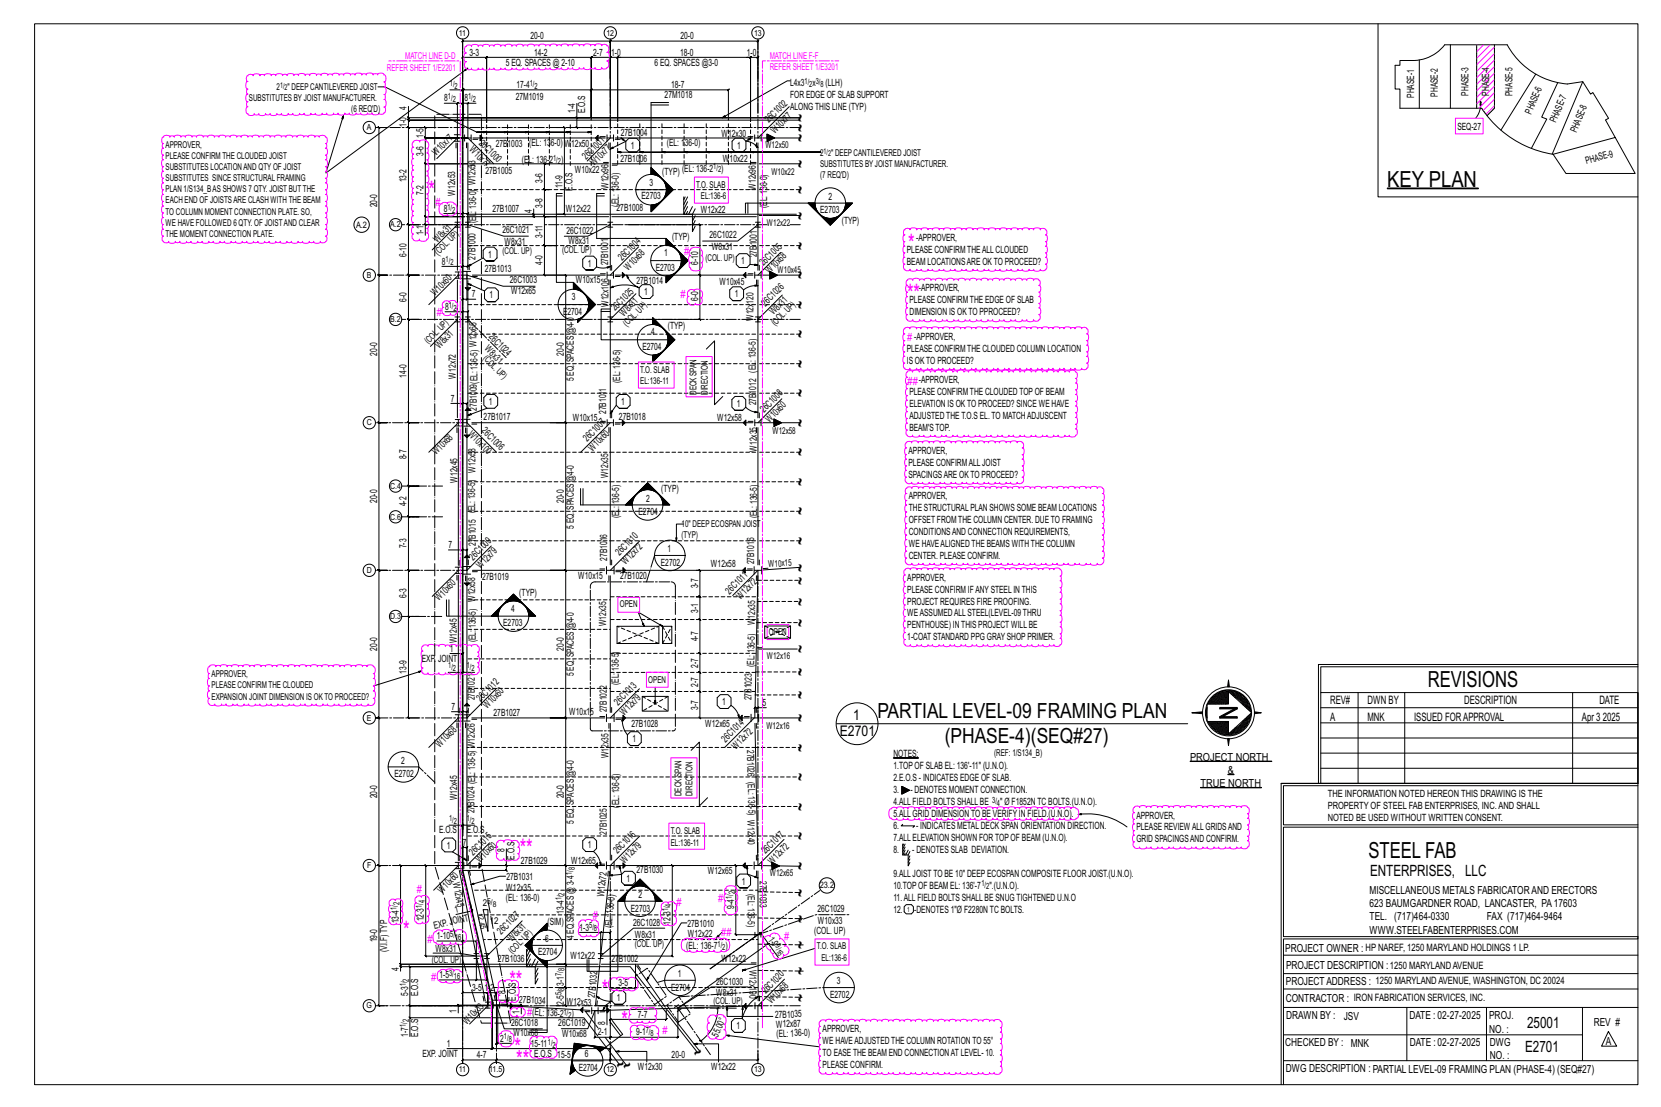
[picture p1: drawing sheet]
<svg xmlns="http://www.w3.org/2000/svg" width="914mm" height="610mm" viewBox="0 0 914 610" stroke-linecap="round" stroke-linejoin="round" font-family="sans-serif">
<defs><g id="words">
<g font-size="13.8" fill="#f0f">
<text x="236" y="110">*</text>
<text x="500" y="139">*</text>
<text x="499" y="166">**</text>
<text x="286" y="472">**</text>
<text x="222" y="517">*</text>
<text x="281" y="545">**</text>
<text x="331" y="549">*</text>
<text x="342" y="567">*</text>
<text x="283" y="581">*</text>
<text x="284" y="588">**</text>
</g>
<g font-size="12.2">
<text x="764" y="103">KEY PLAN</text>
<text x="786" y="378">REVISIONS</text>
<text x="753" y="472">STEEL FAB</text>
</g>
<g font-size="11.5">
<text x="445" y="78" transform="rotate(-90 445 78)">~~~</text>
<text x="445" y="93" transform="rotate(-90 445 93)">~</text>
<text x="445" y="107" transform="rotate(-90 445 107)">~</text>
<text x="444" y="121" transform="rotate(-90 444 121)">~</text>
<text x="444" y="138" transform="rotate(-90 444 138)">~</text>
<text x="445" y="154" transform="rotate(-90 445 154)">~</text>
<text x="445" y="170" transform="rotate(-90 445 170)">~</text>
<text x="445" y="186" transform="rotate(-90 445 186)">~</text>
<text x="445" y="203" transform="rotate(-90 445 203)">~</text>
<text x="445" y="219" transform="rotate(-90 445 219)">~</text>
<text x="445" y="235" transform="rotate(-90 445 235)">~</text>
<text x="445" y="251" transform="rotate(-90 445 251)">~</text>
<text x="445" y="268" transform="rotate(-90 445 268)">~</text>
<text x="445" y="284" transform="rotate(-90 445 284)">~</text>
<text x="445" y="300" transform="rotate(-90 445 300)">~</text>
<text x="445" y="345" transform="rotate(-90 445 345)">~ ~ ~ ~</text>
<text x="445" y="360" transform="rotate(-90 445 360)">~</text>
<text x="445" y="372" transform="rotate(-90 445 372)">~</text>
<text x="445" y="385" transform="rotate(-90 445 385)">~</text>
<text x="483" y="396">PARTIAL LEVEL-09 FRAMING PLAN</text>
<text x="445" y="398" transform="rotate(-90 445 398)">~</text>
<text x="445" y="414" transform="rotate(-90 445 414)">~</text>
<text x="520" y="409">(PHASE-4)(SEQ#27)</text>
<text x="445" y="430" transform="rotate(-90 445 430)">~</text>
<text x="445" y="446" transform="rotate(-90 445 446)">~</text>
<text x="445" y="463" transform="rotate(-90 445 463)">~</text>
<text x="445" y="479" transform="rotate(-90 445 479)">~</text>
<text x="445" y="494" transform="rotate(-90 445 494)">~</text>
<text x="445" y="508" transform="rotate(-90 445 508)">~</text>
<text x="445" y="523" transform="rotate(-90 445 523)">~</text>
<text x="445" y="537" transform="rotate(-90 445 537)">~</text>
<text x="445" y="552" transform="rotate(-90 445 552)">~</text>
<text x="384" y="575" transform="rotate(149 384 575)">~</text>
<text x="345" y="582" transform="rotate(149 345 582)">~~</text>
</g>
<g font-size="8.6">
<text x="754" y="483">ENTERPRISES, LLC</text>
<text x="841" y="566">25001</text>
<text x="840" y="579">E2701</text>
</g>
<g font-size="8.1">
<text x="470" y="396">1</text>
<text x="462" y="405">E2701</text>
</g>
<g font-size="6.4">
<text x="732" y="388">REV#</text>
<text x="753" y="388">DWN BY</text>
<text x="806" y="388">DESCRIPTION</text>
<text x="880" y="388">DATE</text>
<text x="732" y="397">A</text>
<text x="753" y="397">MNK</text>
<text x="778" y="397">ISSUED FORAPPROVAL</text>
<text x="871" y="397">Apr 3</text>
<text x="882" y="397">2025</text>
</g>
<g font-size="6.1" fill="#f0f">
<text x="240" y="113">#</text>
<text x="377" y="140">#</text>
<text x="375" y="164">#</text>
<text x="240" y="174">#</text>
<text x="499" y="188"># -APPROVER,</text>
<text x="500" y="212">##-APPROVER,</text>
<text x="229" y="492">#</text>
<text x="395" y="497">#</text>
<text x="372" y="499">#</text>
<text x="326" y="506">#</text>
<text x="397" y="516">##</text>
<text x="235" y="519">#</text>
<text x="432" y="518">#</text>
<text x="237" y="540">#</text>
<text x="290" y="559">#</text>
<text x="365" y="570">#</text>
</g>
<g font-size="6.1">
<text x="655" y="419">PROJECT NORTH</text>
<text x="676" y="426">&amp;</text>
<text x="661" y="433">TRUE NORTH</text>
<text x="754" y="492">MISCELLANEOUS METALS FABRICATORAND ERECTORS</text>
<text x="754" y="500">623 BAUMGARDNER ROAD, LANCASTER, PA17603</text>
<text x="754" y="507">TEL. (717)464-0330</text>
<text x="819" y="507">FAX (717)464-9464</text>
<text x="754" y="514">WWW.STEELFABENTERPRISES.COM</text>
<text x="708" y="524">PROJECT OWNER : HP NAREF, 1250 MARYLAND HOLDINGS 1 LP.</text>
<text x="708" y="534">PROJECT DESCRIPTION :1250 MARYLANDAVENUE</text>
<text x="708" y="543">PROJECTADDRESS : 1250 MARYLANDAVENUE, WASHINGTON, DC 20024</text>
<text x="708" y="552">CONTRACTOR : IRON FABRICATION SERVICES, INC.</text>
<text x="708" y="561">DRAWN BY :</text>
<text x="740" y="561">JSV</text>
<text x="776" y="561">DATE : 02-27-2025</text>
<text x="820" y="561">PROJ.</text>
<text x="820" y="569">NO. :</text>
<text x="877" y="565">REV #</text>
<text x="708" y="576">CHECKED BY : MNK</text>
<text x="776" y="576">DATE :02-27-2025</text>
<text x="820" y="576">DWG</text>
<text x="884" y="576">A</text>
<text x="820" y="583">NO. :</text>
<text x="708" y="590">DWG DESCRIPTION : PARTIAL LEVEL-09 FRAMING PLAN (PHASE-4) (SEQ#27)</text>
</g>
<g font-size="5.6">
<text x="492" y="417">NOTES:</text>
<text x="492" y="424">1.TOPOF SLAB EL: 136'-11&quot; (U.N.O).</text>
<text x="492" y="430">2.E.O.S - INDICATES EDGE OF SLAB.</text>
<text x="492" y="437">3.</text>
<text x="501" y="437">- DENOTES MOMENT CONNECTION.</text>
<text x="492" y="443">4.ALLFIELD BOLTS SHALLBE</text>
<text x="551" y="443">&quot; Ø F1852N TC BOLTS.(U.N.O).</text>
<text x="492" y="450">5.ALLGRID DIMENSION TO BE VERIFYIN FIELD.(U.N.O).</text>
<text x="492" y="456">6.</text>
<text x="504" y="456">- INDICATES METALDECK SPAN ORIENTATION DIRECTION.</text>
<text x="492" y="463">7.ALLELEVATION SHOWN FOR TOPOF BEAM (U.N.O).</text>
<text x="492" y="470">8.</text>
<text x="502" y="470">- DENOTES SLAB DEVIATION.</text>
<text x="492" y="483">9.ALLJOISTTO BE 10&quot; DEEPECOSPAN COMPOSITE FLOOR JOIST.(U.N.O).</text>
<text x="492" y="489">10.TOPOF BEAM EL: 136'-7</text>
<text x="545" y="489">&quot;.(U.N.O).</text>
<text x="492" y="496">11.ALLFIELD BOLTS SHALLBE SNUG TIGHTENED U.N.O</text>
<text x="492" y="503">12.</text>
<text x="503" y="503">-DENOTES 1&quot;Ø F2280N TC BOLTS.</text>
</g>
<g font-size="5.5">
<text x="292" y="22">20-0</text>
<text x="375" y="22">20-0</text>
<text x="258" y="31">3-3</text>
<text x="294" y="31">14-2</text>
<text x="326" y="31">2-7</text>
<text x="336" y="31">1-0</text>
<text x="374" y="31">18-0</text>
<text x="411" y="31">1-0</text>
<text x="278" y="36">5 EQ. SPACES @ 2-10</text>
<text x="360" y="36">6 EQ. SPACES @3-0</text>
<text x="435" y="47">L4x3</text>
<text x="447" y="47">x</text>
<text x="454" y="47">(LLH)</text>
<text x="284" y="48">17-4</text>
<text x="369" y="48">18-7</text>
<text x="435" y="54">FOR EDGE OF SLAB SUPPORT</text>
<text x="778" y="54" transform="rotate(-90 778 54)">PHASE-1</text>
<text x="792" y="53" transform="rotate(-90 792 53)">PHASE-2</text>
<text x="808" y="53" transform="rotate(-90 808 53)">PHASE-3</text>
<text x="820" y="53" transform="rotate(-90 820 53)">PHASE-4</text>
<text x="833" y="53" transform="rotate(-90 833 53)">PHASE-5</text>
<text x="245" y="56">8</text>
<text x="256" y="56">8</text>
<text x="284" y="55">27M1019</text>
<text x="366" y="54">27M1018</text>
<text x="432" y="59" transform="rotate(-45 432 59)">2</text>
<text x="224" y="61" transform="rotate(-90 224 61)">4</text>
<text x="317" y="62" transform="rotate(-90 317 62)">1-4</text>
<text x="322" y="62" transform="rotate(-90 322 62)">E.O.S</text>
<text x="435" y="60">ALONG THIS LINE (TYP)</text>
<text x="843" y="63" transform="rotate(-67 843 63)">PHASE-6</text>
<text x="224" y="70" transform="rotate(-90 224 70)">1-0</text>
<text x="423" y="68" transform="rotate(-45 423 68)">26C10</text>
<text x="802" y="72">SEQ-27</text>
<text x="856" y="68" transform="rotate(-67 856 68)">PHASE-7</text>
<text x="233" y="76" transform="rotate(-90 233 76)">1-5</text>
<text x="342" y="75">27B10</text>
<text x="352" y="75">04</text>
<text x="397" y="76">W12x30</text>
<text x="427" y="74" transform="rotate(-45 427 74)">W10x7</text>
<text x="868" y="73" transform="rotate(-67 868 73)">PHASE-8</text>
<text x="258" y="83" transform="rotate(45 258 83)">W10x7</text>
<text x="263" y="79" transform="rotate(45 263 79)">26C10</text>
<text x="273" y="81">27B1003</text>
<text x="291" y="80">(EL: 13</text>
<text x="303" y="80">6-0)</text>
<text x="311" y="81">W</text>
<text x="314" y="81">12x50</text>
<text x="332" y="79" transform="rotate(-45 332 79)">1</text>
<text x="347" y="82">1</text>
<text x="367" y="80">(EL: 1</text>
<text x="377" y="80">36-0)</text>
<text x="406" y="82">1</text>
<text x="233" y="86" transform="rotate(-90 233 86)">3-6</text>
<text x="240" y="86" transform="rotate(-45 240 86)">W10x7</text>
<text x="287" y="90">(E</text>
<text x="291" y="90">L: 136-</text>
<text x="303" y="90">2</text>
<text x="309" y="90">)</text>
<text x="323" y="88" transform="rotate(-45 323 88)">26C10</text>
<text x="342" y="89">27B1006</text>
<text x="398" y="89">W</text>
<text x="402" y="89">10x22</text>
<text x="316" y="95">W10x22</text>
<text x="327" y="92" transform="rotate(-45 327 92)">W10x7</text>
<text x="375" y="94">(EL: 136-2</text>
<text x="397" y="94">)</text>
<text x="873" y="90" transform="rotate(-15 873 90)">PHASE-9</text>
<text x="224" y="100" transform="rotate(-90 224 100)">13-2</text>
<text x="267" y="96">27B1005</text>
<text x="299" y="101" transform="rotate(-90 299 101)">3-6</text>
<text x="365" y="96">(TYP)</text>
<text x="233" y="107" transform="rotate(-90 233 107)">7-2</text>
<text x="251" y="108" transform="rotate(-90 251 108)">W12x53</text>
<text x="262" y="102" transform="rotate(-90 262 102)">W12x53</text>
<text x="310" y="104" transform="rotate(-90 310 104)">11-9</text>
<text x="315" y="105" transform="rotate(-90 315 105)">E.O.S</text>
<text x="335" y="104" transform="rotate(-90 335 104)">W12x96</text>
<text x="341" y="104" transform="rotate(-90 341 104)">36-0)</text>
<text x="357" y="103">3</text>
<text x="416" y="105" transform="rotate(-90 416 105)">W12x96</text>
<text x="341" y="114" transform="rotate(-90 341 114)">(EL: 1</text>
<text x="353" y="110">E2703</text>
<text x="422" y="111" transform="rotate(-90 422 111)">L: 136-0)</text>
<text x="456" y="110">2</text>
<text x="208" y="114" transform="rotate(-90 208 114)">20-0</text>
<text x="244" y="117">8</text>
<text x="262" y="119" transform="rotate(-90 262 119)">L</text>
<text x="262" y="117" transform="rotate(-90 262 117)">: 136-0)</text>
<text x="271" y="117">27B1007</text>
<text x="293" y="117" transform="rotate(-90 293 117)">4</text>
<text x="299" y="115" transform="rotate(-90 299 115)">3-8</text>
<text x="312" y="117">W12x22</text>
<text x="339" y="116">27B1008</text>
<text x="386" y="117">W12x22</text>
<text x="422" y="115" transform="rotate(-90 422 115)">(E</text>
<text x="452" y="117">E2703</text>
<text x="262" y="123" transform="rotate(-90 262 123)">(E</text>
<text x="463" y="123">(TYP)</text>
<text x="233" y="130" transform="rotate(-90 233 130)">1-1</text>
<text x="277" y="128">26C1021</text>
<text x="299" y="131" transform="rotate(-90 299 131)">3-11</text>
<text x="312" y="129">26C1022</text>
<text x="391" y="131">26C1022</text>
<text x="241" y="134" transform="rotate(-45 241 134)">W8x31</text>
<text x="262" y="134" transform="rotate(-90 262 134)">000</text>
<text x="278" y="135">W8x31</text>
<text x="313" y="135">W8x31</text>
<text x="352" y="135" transform="rotate(-45 352 135)">4</text>
<text x="370" y="132">(TYP)</text>
<text x="392" y="138">W8x31</text>
<text x="417" y="135" transform="rotate(-90 417 135)">1001</text>
<text x="430" y="137" transform="rotate(-45 430 137)">5</text>
<text x="504" y="133">-APPROVER,</text>
<text x="224" y="141" transform="rotate(-90 224 141)">6-10</text>
<text x="262" y="143" transform="rotate(-90 262 143)">27B1</text>
<text x="269" y="142">1</text>
<text x="342" y="144" transform="rotate(-45 342 144)">26C10</text>
<text x="366" y="141">1</text>
<text x="417" y="142" transform="rotate(-90 417 142)">27B</text>
<text x="499" y="139">PLEASE CONFIRMTHEALLCLOUDED</text>
<text x="243" y="146">8</text>
<text x="267" y="150">27B1013</text>
<text x="299" y="146" transform="rotate(-90 299 146)">4-0</text>
<text x="324" y="147">1</text>
<text x="335" y="146" transform="rotate(-90 335 146)">27B1001</text>
<text x="346" y="149" transform="rotate(-45 346 149)">W10x68</text>
<text x="361" y="149">E2703</text>
<text x="384" y="146" transform="rotate(-90 384 146)">6-10</text>
<text x="408" y="145">1</text>
<text x="420" y="147" transform="rotate(-45 420 147)">26C10</text>
<text x="499" y="146">BEAM LOCATIONSARE OKTO PROCEED?</text>
<text x="281" y="156">26C1003</text>
<text x="317" y="156">W10x15</text>
<text x="424" y="151" transform="rotate(-45 424 151)">W10x68</text>
<text x="350" y="156">27B1014</text>
<text x="396" y="157">W10x45</text>
<text x="506" y="160">-APPROVER,</text>
<text x="224" y="166" transform="rotate(-90 224 166)">6-0</text>
<text x="239" y="163" transform="rotate(-45 239 163)">W10x60</text>
<text x="260" y="164">7</text>
<text x="270" y="164">1</text>
<text x="281" y="162">W12x65</text>
<text x="315" y="165">3</text>
<text x="355" y="163">1</text>
<text x="384" y="166" transform="rotate(-90 384 166)">6-0</text>
<text x="405" y="164">1</text>
<text x="415" y="167" transform="rotate(-90 415 167)">120</text>
<text x="501" y="167">PLEASE CONFIRMTHE EDGE OF SLAB</text>
<text x="245" y="171">8</text>
<text x="310" y="173">E</text>
<text x="312" y="173">2704</text>
<text x="335" y="169" transform="rotate(-90 335 169)">W12x106</text>
<text x="339" y="171" transform="rotate(-45 339 171)">26C1025</text>
<text x="421" y="169" transform="rotate(-45 421 169)">26C1026</text>
<text x="426" y="174" transform="rotate(-45 426 174)">W8x31</text>
<text x="501" y="174">DIMENSION IS OKTO PPROCEED?</text>
<text x="343" y="174" transform="rotate(-45 343 174)">W8x31</text>
<text x="415" y="177" transform="rotate(-90 415 177)">W12x</text>
<text x="262" y="183" transform="rotate(-90 262 183)">x65</text>
<text x="269" y="186" transform="rotate(45 269 186)">26C1024</text>
<text x="316" y="184" transform="rotate(-90 316 184)">@4-0</text>
<text x="358" y="184">4</text>
<text x="368" y="181">(TYP)</text>
<text x="208" y="196" transform="rotate(-90 208 196)">20-0</text>
<text x="242" y="192" transform="rotate(-45 242 192)">W8x31</text>
<text x="267" y="192" transform="rotate(45 267 192)">W8x31</text>
<text x="310" y="196" transform="rotate(-90 310 196)">20-0</text>
<text x="354" y="193">E2704</text>
<text x="499" y="194">PLEASE CONFIRMTHE CLOUDED COLUMN LOCATION</text>
<text x="263" y="199" transform="rotate(-90 263 199)">6-5) W12</text>
<text x="316" y="199" transform="rotate(-90 316 199)">SPACES</text>
<text x="341" y="199" transform="rotate(-90 341 199)">6-5)</text>
<text x="416" y="199" transform="rotate(-90 416 199)">: 136-5)</text>
<text x="499" y="200">IS OKTO PROCEED?</text>
<text x="224" y="208" transform="rotate(-90 224 208)">14-0</text>
<text x="251" y="208" transform="rotate(-90 251 208)">W12x72</text>
<text x="316" y="210" transform="rotate(-90 316 210)">5 EQ.</text>
<text x="263" y="216" transform="rotate(-90 263 216)">09(EL: 13</text>
<text x="334" y="216" transform="rotate(-90 334 216)">1</text>
<text x="341" y="211" transform="rotate(-90 341 211)">(EL: 13</text>
<text x="248" y="221">7</text>
<text x="430" y="218" transform="rotate(-45 430 218)">8</text>
<text x="501" y="218">PLEASE CONFIRMTHE CLOUDED TOPOF BEAM</text>
<text x="263" y="226" transform="rotate(-90 263 226)">27B10</text>
<text x="269" y="223">1</text>
<text x="342" y="223">1</text>
<text x="406" y="224">1</text>
<text x="416" y="223" transform="rotate(-90 416 223)">27B1012 (EL</text>
<text x="421" y="227" transform="rotate(-45 421 227)">26C10</text>
<text x="501" y="224">ELEVATION IS OKTO PROCEED? SINCE WE HAVE</text>
<text x="266" y="231">27B1017</text>
<text x="315" y="232">W10x15</text>
<text x="334" y="228" transform="rotate(-90 334 228)">27B101</text>
<text x="341" y="231">27B1018</text>
<text x="395" y="232">W12x58</text>
<text x="424" y="233" transform="rotate(-45 424 233)">W10x60</text>
<text x="501" y="231">ADJUSTED THET.O.S EL. TO MATCHADJUSCENT</text>
<text x="257" y="239" transform="rotate(45 257 239)">W10x10</text>
<text x="265" y="238" transform="rotate(45 265 238)">26C10</text>
<text x="332" y="234" transform="rotate(-45 332 234)">7</text>
<text x="501" y="237">BEAM'STOP.</text>
<text x="323" y="243" transform="rotate(-45 323 243)">26C10</text>
<text x="240" y="251" transform="rotate(-45 240 251)">W10x68</text>
<text x="262" y="249" transform="rotate(-90 262 249)">8</text>
<text x="274" y="247" transform="rotate(45 274 247)">6</text>
<text x="326" y="249" transform="rotate(-45 326 249)">W10x60</text>
<text x="417" y="249" transform="rotate(-90 417 249)">W12x35</text>
<text x="500" y="250">APPROVER,</text>
<text x="224" y="253" transform="rotate(-90 224 253)">8-7</text>
<text x="500" y="256">PLEASE CONFIRMALLJOIST</text>
<text x="262" y="260" transform="rotate(-90 262 260)">W12x5</text>
<text x="335" y="263" transform="rotate(-90 335 263)">W12x35</text>
<text x="500" y="263">SPACINGSARE OKTO PROCEED?</text>
<text x="252" y="266" transform="rotate(-90 252 266)">W12x45</text>
<text x="316" y="265" transform="rotate(-90 316 265)">@4-0</text>
<text x="364" y="271">(TYP)</text>
<text x="500" y="275">APPROVER,</text>
<text x="208" y="277" transform="rotate(-90 208 277)">20-0</text>
<text x="224" y="279" transform="rotate(-90 224 279)">4-2</text>
<text x="262" y="281" transform="rotate(-90 262 281)">EL: 136-5)</text>
<text x="310" y="277" transform="rotate(-90 310 277)">20-0</text>
<text x="316" y="281" transform="rotate(-90 316 281)">SPACES</text>
<text x="341" y="278" transform="rotate(-90 341 278)">136-5)</text>
<text x="356" y="276">2</text>
<text x="500" y="282">THE STRUCTURALPLAN SHOWS SOME BEAM LOCATIONS</text>
<text x="341" y="286" transform="rotate(-90 341 286)">(EL:</text>
<text x="351" y="284">E2704</text>
<text x="417" y="285" transform="rotate(-90 417 285)">(EL: 136-5)</text>
<text x="316" y="291" transform="rotate(-90 316 291)">5 EQ.</text>
<text x="500" y="288">OFFSET FROMTHE COLUMN CENTER. DUETO FRAMING</text>
<text x="262" y="297" transform="rotate(-90 262 297)">B1015 (</text>
<text x="270" y="300" transform="rotate(-45 270 300)">9</text>
<text x="500" y="295">CONDITIONSAND CONNECTION REQUIREMENTS,</text>
<text x="224" y="302" transform="rotate(-90 224 302)">7-3</text>
<text x="247" y="302">7</text>
<text x="262" y="301" transform="rotate(-90 262 301)">27</text>
<text x="368" y="304">1</text>
<text x="500" y="301">WE HAVEALIGNED THE BEAMS WITH THE COLUMN</text>
<text x="260" y="309" transform="rotate(-45 260 309)">26C10</text>
<text x="334" y="309" transform="rotate(-90 334 309)">27B1016</text>
<text x="341" y="306" transform="rotate(-45 341 306)">26C1010</text>
<text x="344" y="311" transform="rotate(-45 344 311)">W12x72</text>
<text x="364" y="312">E2702</text>
<text x="415" y="311" transform="rotate(-90 415 311)">27B1016</text>
<text x="500" y="308">CENTER. PLEASE CONFIRM.</text>
<text x="264" y="313" transform="rotate(-45 264 313)">W12x79</text>
<text x="391" y="312">W12x58</text>
<text x="265" y="319">27B1019</text>
<text x="318" y="319">W10x15</text>
<text x="341" y="319">27B1020</text>
<text x="499" y="320">APPROVER,</text>
<text x="224" y="329" transform="rotate(-90 224 329)">6-3</text>
<text x="286" y="328">(TYP)</text>
<text x="384" y="324" transform="rotate(-90 384 324)">3-7</text>
<text x="402" y="327" transform="rotate(-45 402 327)">26C101</text>
<text x="499" y="326">PLEASE CONFIRM IFANYSTEELIN THIS</text>
<text x="242" y="331" transform="rotate(-45 242 331)">W10x60</text>
<text x="408" y="330" transform="rotate(-45 408 330)">W12x72</text>
<text x="499" y="333">PROJECT REQUIRES FIRE PROOFING.</text>
<text x="262" y="339" transform="rotate(-90 262 339)">5) W12x58</text>
<text x="281" y="337">4</text>
<text x="384" y="338" transform="rotate(-90 384 338)">3-1</text>
<text x="499" y="339">WEASSUMEDALLSTEEL(LEVEL-09 THRU</text>
<text x="262" y="346" transform="rotate(-90 262 346)">136-</text>
<text x="277" y="345">E2703</text>
<text x="316" y="347" transform="rotate(-90 316 347)">@4-0</text>
<text x="334" y="345" transform="rotate(-90 334 345)">W12x35</text>
<text x="416" y="344" transform="rotate(-89 416 344)">W12x35</text>
<text x="499" y="346">PENTHOUSE) IN THIS PROJECT WILLBE</text>
<text x="262" y="354" transform="rotate(-90 262 354)">(EL:</text>
<text x="384" y="353" transform="rotate(-90 384 353)">4-7</text>
<text x="499" y="352">1-COAT STANDARD PPG GRAYSHOPPRIMER.</text>
<text x="208" y="358" transform="rotate(-90 208 358)">20-0</text>
<text x="248" y="359">1</text>
<text x="252" y="354" transform="rotate(-90 252 354)">W12x45</text>
<text x="310" y="358" transform="rotate(-90 310 358)">20-0</text>
<text x="232" y="364">EXP.</text>
<text x="241" y="364">JOINT</text>
<text x="316" y="362" transform="rotate(-90 316 362)">SPACES</text>
<text x="224" y="371" transform="rotate(-90 224 371)">13-9</text>
<text x="341" y="369" transform="rotate(-90 341 369)">136-5)</text>
<text x="384" y="368" transform="rotate(-90 384 368)">2-7</text>
<text x="316" y="372" transform="rotate(-90 316 372)">5 EQ.</text>
<text x="341" y="377" transform="rotate(-90 341 377)">(EL:</text>
<text x="384" y="378" transform="rotate(-90 384 378)">2-7</text>
<text x="261" y="386" transform="rotate(-90 261 386)">27B1021</text>
<text x="265" y="386" transform="rotate(-45 265 386)">26C1012</text>
<text x="340" y="389" transform="rotate(-45 340 389)">26C1013</text>
<text x="398" y="388">1</text>
<text x="414" y="386" transform="rotate(-89 414 386)">27B1023 (EL:136-5)</text>
<text x="420" y="389">5</text>
<text x="249" y="391">7</text>
<text x="268" y="390" transform="rotate(-45 268 390)">W10x60</text>
<text x="272" y="394">27B1027</text>
<text x="313" y="394">W10x15</text>
<text x="334" y="392" transform="rotate(-90 334 392)">27B1022</text>
<text x="344" y="394" transform="rotate(-45 344 394)">W12x79</text>
<text x="384" y="391" transform="rotate(-90 384 391)">3-7</text>
<text x="348" y="400">27B1028</text>
<text x="388" y="400">W12x65</text>
<text x="242" y="412" transform="rotate(-45 242 412)">W10x68</text>
<text x="348" y="409">1</text>
<text x="399" y="409" transform="rotate(-45 399 409)">26C1014</text>
<text x="405" y="413" transform="rotate(-45 405 413)">W12x72</text>
<text x="411" y="413" transform="rotate(89 411 413)">27B1026 (EL:136-5) W12x40</text>
<text x="335" y="418" transform="rotate(-90 335 418)">W12x35</text>
<text x="221" y="421">2</text>
<text x="217" y="428">E2702</text>
<text x="316" y="428" transform="rotate(-90 316 428)">@4-0</text>
<text x="341" y="427" transform="rotate(-90 341 427)">)</text>
<text x="208" y="440" transform="rotate(-90 208 440)">20-0</text>
<text x="252" y="441" transform="rotate(-90 252 441)">W12x45</text>
<text x="261" y="444" transform="rotate(-90 261 444)">B1024 (EL: 136-5) W12x26</text>
<text x="310" y="440" transform="rotate(-90 310 440)">20-0</text>
<text x="316" y="443" transform="rotate(-90 316 443)">SPACES</text>
<text x="341" y="443" transform="rotate(-90 341 443)">EL: 136-5</text>
<text x="731" y="439">THE INFORMATION NOTED HEREON THIS DRAWING IS THE</text>
<text x="261" y="448" transform="rotate(-90 261 448)">27</text>
<text x="341" y="445" transform="rotate(-90 341 445)">(</text>
<text x="731" y="445">PROPERTY OF STEEL FAB ENTERPRISES, INC.AND SHALL</text>
<text x="316" y="454" transform="rotate(-90 316 454)">5 EQ.</text>
<text x="626" y="451">APPROVER,</text>
<text x="731" y="452">NOTED BE USED WITHOUT WRITTEN CONSENT.</text>
<text x="242" y="459">E.O.S</text>
<text x="257" y="459">E.O.S</text>
<text x="334" y="460" transform="rotate(-90 334 460)">27B1025</text>
<text x="626" y="457">PLEASE REVIEW ALLGRIDSAND</text>
<text x="246" y="467">1</text>
<text x="255" y="466">7</text>
<text x="324" y="467">1</text>
<text x="626" y="464">GRID SPACINGSAND CONFIRM.</text>
<text x="260" y="471" transform="rotate(-45 260 471)">26C1015</text>
<text x="278" y="469" transform="rotate(-90 278 469)">8</text>
<text x="283" y="473" transform="rotate(-90 283 473)">E.O.S</text>
<text x="340" y="470" transform="rotate(-45 340 470)">26C1016</text>
<text x="421" y="470" transform="rotate(-45 421 470)">26C1017</text>
<text x="264" y="476" transform="rotate(-45 264 476)">W10x60</text>
<text x="287" y="476">27B1029</text>
<text x="314" y="476">W12x65</text>
<text x="344" y="476" transform="rotate(-45 344 476)">W12x79</text>
<text x="425" y="476" transform="rotate(-45 425 476)">W12x72</text>
<text x="279" y="484">27B1031</text>
<text x="345" y="486">1</text>
<text x="350" y="481">27B1030</text>
<text x="390" y="481">W12x65</text>
<text x="418" y="485" transform="rotate(90 418 485)">27B1033</text>
<text x="249" y="486" transform="rotate(79 249 486)">W12x45</text>
<text x="279" y="491">W12x35</text>
<text x="316" y="488" transform="rotate(-90 316 488)">3-4</text>
<text x="408" y="487">1</text>
<text x="243" y="492" transform="rotate(-45 243 492)">W10x60</text>
<text x="278" y="496">(EL: 136-0)</text>
<text x="333" y="494" transform="rotate(-84 333 494)">W12x72</text>
<text x="352" y="494">2</text>
<text x="412" y="492" transform="rotate(90 412 492)">(EL: 13</text>
<text x="251" y="503" transform="rotate(-13 251 503)">1</text>
<text x="310" y="503" transform="rotate(-90 310 503)">13-4</text>
<text x="316" y="503" transform="rotate(-90 316 503)">ACES @</text>
<text x="347" y="502">E2703</text>
<text x="404" y="501" transform="rotate(-90 404 501)">9-4</text>
<text x="450" y="502">26C1029</text>
<text x="220" y="509" transform="rotate(-90 220 509)">13-4</text>
<text x="233" y="507" transform="rotate(-90 233 507)">12-3</text>
<text x="301" y="509">(</text>
<text x="303" y="509">SIM)</text>
<text x="349" y="510">26C1028</text>
<text x="369" y="509" transform="rotate(-90 369 509)">12-3</text>
<text x="412" y="504" transform="rotate(90 412 504)">6-5)</text>
<text x="450" y="509">W10x33</text>
<text x="239" y="511" transform="rotate(-13 239 511)">EXP.JOINT</text>
<text x="276" y="515" transform="rotate(-45 276 515)">26C1027</text>
<text x="319" y="512">1-3</text>
<text x="337" y="511" transform="rotate(-84 337 511)">(EL:136-0)</text>
<text x="378" y="510">27B1010</text>
<text x="379" y="516">W12x22</text>
<text x="448" y="514">(COL. UP)</text>
<text x="208" y="519" transform="rotate(-90 208 519)">19-0</text>
<text x="241" y="517">1-10</text>
<text x="282" y="519" transform="rotate(-45 282 519)">W8x31</text>
<text x="300" y="519">6</text>
<text x="316" y="517" transform="rotate(-90 316 517)">4 EQ.SP</text>
<text x="349" y="517">W8x31</text>
<text x="423" y="517" transform="rotate(54 423 517)">1-9</text>
<text x="213" y="524" transform="rotate(-90 213 524)">(V.I.F) TYP</text>
<text x="240" y="524">W8x31</text>
<text x="296" y="526">E2704</text>
<text x="378" y="523">(EL: 136-7</text>
<text x="399" y="523">)</text>
<text x="274" y="530">27B1036</text>
<text x="314" y="528">W12x22</text>
<text x="337" y="530">27</text>
<text x="341" y="530">B1002</text>
<text x="397" y="530">W12x22</text>
<text x="220" y="535" transform="rotate(-90 220 535)">4</text>
<text x="242" y="539">1-5</text>
<text x="373" y="538">1</text>
<text x="413" y="534" transform="rotate(90 413 534)">W12x190</text>
<text x="260" y="546">3-5</text>
<text x="267" y="546">1-2</text>
<text x="284" y="544" transform="rotate(-90 284 544)">S</text>
<text x="310" y="543" transform="rotate(-90 310 543)">3-1</text>
<text x="340" y="543">3-5</text>
<text x="369" y="546">E2704</text>
<text x="394" y="543">26C1030</text>
<text x="461" y="542">3</text>
<text x="225" y="548" transform="rotate(-90 225 548)">5-3</text>
<text x="230" y="549" transform="rotate(-90 230 549)">E.O.S</text>
<text x="278" y="547" transform="rotate(-90 278 547)">8</text>
<text x="284" y="551" transform="rotate(-90 284 551)">E.O.</text>
<text x="327" y="550" transform="rotate(-84 327 550)">27B1032</text>
<text x="340" y="551">1</text>
<text x="394" y="548">W8x31</text>
<text x="422" y="547" transform="rotate(-45 422 547)">26C1020</text>
<text x="457" y="550">E2702</text>
<text x="251" y="558" transform="rotate(-90 251 558)">1</text>
<text x="286" y="552" transform="rotate(3 286 552)">27B1034</text>
<text x="310" y="554" transform="rotate(-90 310 554)">2-5</text>
<text x="312" y="553" transform="rotate(3 312 553)">W12x53</text>
<text x="425" y="553" transform="rotate(-45 425 553)">W10x68</text>
<text x="286" y="558" transform="rotate(-90 286 558)">1</text>
<text x="293" y="559" transform="rotate(3 293 559)">(EL:136-2 )</text>
<text x="351" y="560">7-7</text>
<text x="427" y="561" transform="rotate(-2 427 561)">27B1035</text>
<text x="257" y="564" transform="rotate(-45 257 564)">W10x3</text>
<text x="281" y="565">26C1018</text>
<text x="307" y="565">26C1019</text>
<text x="333" y="564" transform="rotate(-90 333 564)">8</text>
<text x="405" y="567">1</text>
<text x="427" y="566" transform="rotate(-2 427 566)">W12x87</text>
<text x="453" y="569">APPROVER,</text>
<text x="225" y="571" transform="rotate(-90 225 571)">1-7</text>
<text x="230" y="571" transform="rotate(-90 230 571)">E.O.S</text>
<text x="275" y="574">2</text>
<text x="283" y="571">W10x68</text>
<text x="310" y="571">W10x68</text>
<text x="329" y="570">2-1</text>
<text x="350" y="570">9-1</text>
<text x="395" y="571" transform="rotate(-66 395 571)">5 .0 °</text>
<text x="427" y="571" transform="rotate(-2 427 571)">(EL:136-0)</text>
<text x="453" y="575">WE HAVEADJUSTED THE COLUMN ROTATION TO 55°</text>
<text x="233" y="582">EXP. JOINT</text>
<text x="246" y="576">1</text>
<text x="292" y="576">15-11</text>
<text x="294" y="582">E.O.S 15-5</text>
<text x="322" y="582">6</text>
<text x="453" y="582">TO EASETHE BEAM END CONNECTIONAT LEVEL- 10.</text>
<text x="263" y="583">4-7</text>
<text x="370" y="583">20-0</text>
<text x="319" y="590">E2704</text>
<text x="351" y="589">W12x30</text>
<text x="392" y="589">W12x22</text>
<text x="453" y="588">PLEASE CONFIRM.</text>
</g>
<g font-size="5.2" fill="#f0f">
<text x="223" y="33">MATCH LINE D-D</text>
<text x="424" y="32">MATCH LINE F-F</text>
<text x="213" y="39">REFER SHEET 1/E2201</text>
<text x="424" y="38">REFER SHEET 1/E3201</text>
</g>
<g font-size="5.2">
<text x="152" y="49">2</text>
<text x="158" y="49">&quot; DEEPCANTILEVERED JOIST</text>
<text x="137" y="56">SUBSTITUTES BYJOIST MANUFACTURER.</text>
<text x="193" y="62">(6 REQ'D)</text>
<text x="91" y="81">APPROVER,</text>
<text x="421" y="81">W12x50</text>
<text x="91" y="87">PLEASE CONFIRMTHE CLOUDED JOIST</text>
<text x="451" y="86">2</text>
<text x="457" y="86">&quot; DEEPCANTILEVERED JOIST</text>
<text x="91" y="94">SUBSTITUTES LOCATIONAND QTYOF JOIST</text>
<text x="451" y="92">SUBSTITUTES BYJOIST MANUFACTURER.</text>
<text x="91" y="100">SUBSTITUTES SINCE STRUCTURALFRAMING</text>
<text x="425" y="96">W10x22</text>
<text x="451" y="98">(7 REQ'D)</text>
<text x="91" y="106">PLAN 1/S134_BAS SHOWS 7 QTY. JOIST BUTTHE</text>
<text x="383" y="103">T.O. SLAB</text>
<text x="91" y="112">EACH END OF JOISTSARE CLASH WITH THE BEAM</text>
<text x="386" y="109">EL:136-6</text>
<text x="91" y="118">TO COLUMN MOMENT CONNECTION PLATE. SO,</text>
<text x="91" y="124">WE HAVE FOLLOWED 6 QTY. OF JOISTAND CLEAR</text>
<text x="422" y="125">W12x22</text>
<text x="91" y="130">THE MOMENT CONNECTION PLATE.</text>
<text x="241" y="141" transform="rotate(-45 241 141)">(COL.UP)</text>
<text x="277" y="140">(COL. UP)</text>
<text x="309" y="139">(COL. UP)</text>
<text x="388" y="144">(COL. UP)</text>
<text x="428" y="150">W10x45</text>
<text x="345" y="180" transform="rotate(-45 345 180)">(COL.UP)</text>
<text x="427" y="180" transform="rotate(-45 427 180)">(COL.UP)</text>
<text x="236" y="190" transform="rotate(-45 236 190)">(COL.UP)</text>
<text x="266" y="198" transform="rotate(45 266 198)">(COL.UP)</text>
<text x="353" y="206">T.O. SLAB</text>
<text x="353" y="212">EL:136-11</text>
<text x="383" y="217" transform="rotate(-90 383 217)">DECK SPAN</text>
<text x="390" y="217" transform="rotate(-90 390 217)">DIRECTION</text>
<text x="425" y="239">W12x58</text>
<text x="375" y="290">10&quot; DEEPECOSPAN JOIST</text>
<text x="375" y="297">(TYP)</text>
<text x="423" y="312" transform="rotate(-4 423 312)">W10x15</text>
<text x="341" y="334">OPEN</text>
<text x="423" y="350">OPEN</text>
<text x="422" y="363">W12x16</text>
<text x="116" y="373">APPROVER,</text>
<text x="357" y="376">OPEN</text>
<text x="116" y="379">PLEASE CONFIRMTHE CLOUDED</text>
<text x="116" y="385">EXPANSION JOINT DIMENSION IS OKTO PROCEED?</text>
<text x="422" y="402">W12x16</text>
<text x="547" y="417">(REF: 1/S134_B)</text>
<text x="381" y="428" transform="rotate(-90 381 428)">TION</text>
<text x="375" y="438" transform="rotate(-90 375 438)">DECK SPAN</text>
<text x="381" y="438" transform="rotate(-90 381 438)">DIREC</text>
<text x="369" y="460">T.O. SLAB</text>
<text x="369" y="466">EL:136-11</text>
<text x="424" y="482" transform="rotate(1 424 482)">W12x65</text>
<text x="266" y="499">2</text>
<text x="270" y="509">12</text>
<text x="349" y="522">(COL. UP)</text>
<text x="282" y="525" transform="rotate(-45 282 525)">(COL.UP)</text>
<text x="450" y="523">T.O. SLAB</text>
<text x="238" y="530">(COL. UP)</text>
<text x="452" y="529">EL:136-6</text>
<text x="393" y="553">(COL. UP)</text>
</g>
<g font-size="4.9">
<text x="196" y="125">A.2</text>
<text x="451" y="489">23.2</text>
</g>
<g font-size="4.7">
<text x="248" y="47">1/</text>
<text x="292" y="47">1/</text>
<text x="443" y="46">1/</text>
<text x="446" y="48">2</text>
<text x="449" y="46">3/</text>
<text x="452" y="48">8</text>
<text x="250" y="49">2</text>
<text x="294" y="49">2</text>
<text x="247" y="55">1/</text>
<text x="249" y="56">2</text>
<text x="258" y="55">1/</text>
<text x="260" y="56">2</text>
<text x="305" y="89">1/</text>
<text x="307" y="90">2</text>
<text x="393" y="93">1/</text>
<text x="395" y="95">2</text>
<text x="246" y="115">1/</text>
<text x="249" y="117">2</text>
<text x="245" y="144">1/</text>
<text x="248" y="146">2</text>
<text x="247" y="169">1/</text>
<text x="250" y="171">2</text>
<text x="247" y="368">1/</text>
<text x="249" y="370">2</text>
<text x="257" y="368">1/</text>
<text x="260" y="370">2</text>
<text x="546" y="442">3/</text>
<text x="549" y="444">4</text>
<text x="247" y="452">1/</text>
<text x="250" y="454">2</text>
<text x="257" y="452">1/</text>
<text x="260" y="454">2</text>
<text x="316" y="479" transform="rotate(-90 316 479)">8</text>
<text x="315" y="482" transform="rotate(-90 315 482)">1/</text>
<text x="540" y="488">1/</text>
<text x="543" y="490">2</text>
<text x="234" y="497" transform="rotate(-90 234 497)">4</text>
<text x="309" y="496" transform="rotate(-90 309 496)">1/</text>
<text x="311" y="493" transform="rotate(-90 311 493)">2</text>
<text x="403" y="495" transform="rotate(-90 403 495)">1/</text>
<text x="404" y="493" transform="rotate(-90 404 493)">2</text>
<text x="218" y="501" transform="rotate(-90 218 501)">1/</text>
<text x="220" y="499" transform="rotate(-90 220 499)">2</text>
<text x="232" y="500" transform="rotate(-90 232 500)">1/</text>
<text x="368" y="502" transform="rotate(-90 368 502)">1/</text>
<text x="370" y="499" transform="rotate(-90 370 499)">4</text>
<text x="248" y="516">5/</text>
<text x="324" y="511">5/</text>
<text x="327" y="513">8</text>
<text x="251" y="518">16</text>
<text x="395" y="521">1/</text>
<text x="427" y="521" transform="rotate(54 427 521)">9/</text>
<text x="398" y="523">2</text>
<text x="427" y="524" transform="rotate(54 427 524)">16</text>
<text x="247" y="537">3/</text>
<text x="250" y="539">16</text>
<text x="309" y="537" transform="rotate(-90 309 537)">7/</text>
<text x="311" y="535" transform="rotate(-90 311 535)">8</text>
<text x="223" y="543" transform="rotate(-90 223 543)">1/</text>
<text x="225" y="541" transform="rotate(-90 225 541)">2</text>
<text x="311" y="546" transform="rotate(-90 311 546)">8</text>
<text x="309" y="548" transform="rotate(-90 309 548)">5/</text>
<text x="225" y="563" transform="rotate(-90 225 563)">2</text>
<text x="310" y="559" transform="rotate(3 310 559)">1/</text>
<text x="313" y="561" transform="rotate(3 313 561)">2</text>
<text x="223" y="565" transform="rotate(-90 223 565)">1/</text>
<text x="355" y="569">7/</text>
<text x="277" y="572">1/</text>
<text x="280" y="574">8</text>
<text x="302" y="575">1/</text>
<text x="358" y="571">8</text>
<text x="304" y="577">2</text>
</g>
<g font-size="4.6">
<text x="253" y="20">11</text>
<text x="334" y="20">12</text>
<text x="415" y="20">13</text>
<text x="202" y="72">A</text>
<text x="215" y="125">A.2</text>
<text x="202" y="153">B</text>
<text x="215" y="177">B.2</text>
<text x="202" y="234">C</text>
<text x="215" y="269">C.4</text>
<text x="215" y="286">C.6</text>
<text x="202" y="316">D</text>
<text x="215" y="341">D.3</text>
<text x="202" y="397">E</text>
<text x="202" y="478">F</text>
<text x="202" y="555">G</text>
<text x="253" y="591">11</text>
<text x="269" y="591">11.5</text>
<text x="334" y="591">12</text>
<text x="415" y="591">13</text>
</g>
<g font-size="4.4">
<text x="154" y="48">1/</text>
<text x="157" y="50">2</text>
<text x="453" y="85">1/</text>
<text x="456" y="86">2</text>
<text x="268" y="498">5/</text>
<text x="263" y="503" transform="rotate(78 263 503)">12.45</text>
<text x="271" y="499">8</text>
</g>
<text font-size="3.9" x="499" y="502">1</text>
</g></defs>
<g fill="#000" stroke="#000" stroke-width=".55">
<path d="M264 74l2 2-2 1zM329 74v3l-1-1zM764 104h50h-50zM256 158h3l-1 2zM343 150l1 2-1 1zM409 152l2-2v3zM256 226l2-1 1 1zM343 231l1 2-1 1zM411 231v3l-2-1zM256 240h3l-2 1zM256 307l1-1 2 1zM343 313l1 1-1 2z"/>
<path d="M409 314l1-1v3zM256 321h3l-2 2zM256 389l1-2 2 2zM343 394l1 1-1 2zM409 394v3l-2-2zM492 417h14zM655 419h45zM661 434h33zM676 426l3 1zM264 475l1 2-1 1zM329 475v3l-2-1zM343 475l1 2-1 1z"/>
<path d="M410 475v3l-1-1zM281 552l1 2-1 1zM319 556l2-1v3zM334 555l2 1-2 2zM411 553v3l-2-2z"/>
</g>
<g fill="none" stroke="#000" stroke-width=".55">
<path d="M19 13h883v584h-883zM759 13v95h143M258 38l-79 57 10-31M340 32h73l1-1-1 1v35v-35h-2M341 31l-1 1zM342 32h-2v35v-35h-4v-1l-1 1h1v26M413 32h4l1-1-1 1v30M414 31l-1 1zM781 33v27M798 25v35M813 25v35M823 25v35l-4 4"/>
<path d="M208 48h4l50 25h40M225 59v6h30v395M245 57h7v19l-12 11M248 49h7v430l16 72v9h-45v11M252 57h-1l1-1zM252 57h3h-1l1-1v2M254 50l1-1zM255 43v-20h-1l1-1v1h81h-1l1-1v1v20v-20h-1l1-1v1h81l1-1-1 1v20M255 49l-1 1 1-1v16v-16l-1 1 1-1h70v1l1-1h-1v16v-16v1l1-1h-1h76l-1 1 1-1v16h39M258 57v-1l-1 1zM258 57h-3v-1l-1 1h1v6M262 57h-4v19l14 14"/>
<path d="M318 57v8h7h-69M358 58h10M368 56h-10v40M434 59l-17 17M435 45h-2l-35 20M814 56h1M815 56v2zM815 56a12 12 0 0 1-3 9M815 56h1M845 41l-19 31M858 45l-9 19 3 2-9 16M871 45l-16 40"/>
<path d="M213 70h-4h-1l1 1v-1v82l-1-1 1 1h4h-4l-1-1 1 1v81l-1-1 1 1h4h-4l-1-1 1 1v81h-1l1 1v-1h4h-4h-1l1 1v-1v81h-1l1 1-2-1h2h-1l1 1v-1v82l-1-1 1 1h4h-4l-1-1 1 1v77l-1-1 1 1h4M224 66l1 1zM224 64l1 1zM225 65v1h30h-30M225 65v5h-1l1 1v-1h14M250 74h4M250 78h4M251 79v2M252 74v4M252 79v70M255 65h70zM256 76h3"/>
<path d="M256 74v4M257 79v2M258 79v69M259 74v4M260 76h73M260 77h3M268 73h-6h29M278 72l1 1h-1zM306 70h5h-1l1 1v-1v48h-1h1h-5M314 73h-52h63M317 64l1 1zM318 65v5h-1l1 1v-1h7"/>
<path d="M325 65h76v1h-76M326 65h74M330 75h3M334 74v4M334 76h4M335 79v2M336 70v-38v-1l-1 1h1h-11l1-1-1 1v33v-33l1-1-1 1h-57v-1l-1 1h1v35v-35v-1l-1 1h1h-13v-1l-1 1h1v41M336 79v70M336 76l-13 13M338 74v4M339 76h75M339 77h2"/>
<path d="M342 76l3 2-9 4M401 66h39M412 75h2M413 76l-2 2 4 1 2 2M415 76h4M415 74v4M416 80l1 1-1-1zM416 79v2M417 79v70M419 74v4M420 76h21M422 76v-2l4 2"/>
<path d="M440 65h-115v1h-70v-1v1M889 76l-34 9 7 11h38l-16-30 2-1-9-14-1 1-5-7-8 1a42 42 0 0 1-33-21h-35a22 22 0 0 1-16 8h-8v3h-3v13h3v11h45a58 58 0 0 0 39 25M259 90h76M259 91h2M302 90h-3l1 1v-1v14h-1l1 1v-1h2h-3l1 1v-1v15h-1l1 1v-1h2M332 89h3M337 90h79M337 91h3M340 84h112h-100M346 84h4h-4l-1-2v-4l1-2h4l2 2v4l-2 2M358 92l13 12-13 13 1-4M358 94l3 3"/>
<path d="M358 95l2 1M358 92l12 12M358 96h1h-1M358 93l5 4M358 93l4 4M358 94l3 2M358 95l1 1M358 93l5 5M358 94l2 2M364 84h88h-75M366 100l4 4-4 5M389 84h63h-51"/>
<path d="M405 84h4h-4l-2-2v-4l2-2h4l2 2v4l-2 2M413 84h39M413 89h3M418 90h23M244 118h11v6M255 118h-1l1-1zM255 118h3h-1l1-1v1v6M257 119h78M258 118h180M293 117l1 1zM294 115v3h-1M294 118v1h-1l1 1-1-1"/>
<path d="M306 119h-6h-1l1 1v-1v16h-1l1 1v-1h6h-6h-1l1 1v-1v17l-1-1 1 1h11v-1l1 1h-1v81v-1l1 1h-1h-5M306 108h4M310 107h-4v49h10M328 108h5M333 107h-5v24h39M337 119h79M350 104h17M359 113h-1M359 113l-1 1M360 113l-2 1M360 113l-2 2M361 113l-3 2"/>
<path d="M361 112l-3 3M362 112l-4 4M363 112l-5 4M363 111l-5 5M366 101l4 3-4 4M366 101l3 3-3 4M366 102l3 2-3 3M367 102l2 2-2 3M367 103l2 1-2 2M367 103l1 1-1 2M367 104h1l-1 1M367 104h.1"/>
<path d="M367 104v1M369 104l-3 3M370 104l-6 7M370 104l-12 12M376 108v10M377 108l-1 2M379 114l-3 4h5v10l2-3M379 116l-1 2M379 111l-3 4M379 108l-3 5M381 114l-2 4M383 119l-2 3"/>
<path d="M383 115l-2 3M412 112v5M418 119h23M445 112l12 12 12-12M445 112l12 12M446 112l4 4M446 112l3 3M447 112l2 2M447 112l2 1M448 112l1 1M448 112h1M449 112h.1"/>
<path d="M449 112h-4h1M449 112h-39v5M449 112h17M450 116l-5-4 5 5M453 119l4 4M454 120l3 3M455 120l2 2 2-2M460 120l-3 3M461 120l-4 3M461 119l-4 4M462 119l-5 4M466 112h-1h1h3"/>
<path d="M466 112l-1 1M467 112l-2 1M467 112l-2 2M468 112l-3 3M469 112l-5 4M469 112l-5 5M234 123l1 1zM234 124v-5l1 1-1-1h22h-22l1 1-1-1v-29l1 1-1-1h24h-24l1 1-1-1v-14h1h-1h24h-24h1h-1v-6l1 1-1-1h-9h-1l1 1v-1v54l-1-1 1 1h6h-6l-1-1 1 1v28l-1-1 1 1h6h-6l-1-1 1 1v24l-1-1 1 1h6h-6l-1-1 1 1v57l-1-1 1 1h6h-6l-1-1 1 1v35l-1-1 1 1h6h-6l-1-1 1 1v17l-1-1 1 1h6h-6l-1-1 1 1v29h-1l1 1v-1h6h-6h-1l1 1v-1v25h-1l1 1v-1h6h-6h-1l1 1v-1v56h-1l1 1v-1h6M250 122h3M250 125h3M252 124l-14 14M256 122h3"/>
<path d="M256 125h3M258 124h-24v6M258 124l19 6h14M335 122h2M335 125h2M336 124l-12 6h-13M345 124h40v-1l1 1h-1v28v-1l1 1-1-1 1 1h-1v24v-1l1 1h-1h-49l14-14M352 136l-16 16M367 132l3 4M367 132l5 5M367 132l4 4M367 131v4"/>
<path d="M367 131l12 13-12 12v-4M367 133l2 2M367 134l1 1M367 133l2 3M367 133l3 3M367 135h.1M367 131l12 13-7 7M367 131l10 10M368 135l-1-1 1 1M374 139l4 5-4 4M374 140l4 4-4 3M383 121l-2 3"/>
<path d="M416 122h3M416 125h3M417 124l-11 9h-19M430 139l-13 13M455 120l2 2M456 120l1 1 1-1M456 120l1 1M456 120l1 1 1-1-1 1v-1M457 120h.1M458 120l-1 1M459 120l-2 2M251 150h3"/>
<path d="M251 153h3M252 154v76M252 150v3M252 152l-16 16M255 147h-1l1-1zM255 146v1h-12M255 152v13h-1l1-1v1h2M255 149h4M255 154h4M257 149v5M258 146v1v-1l-1 1h1h-3M258 156l9 4"/>
<path d="M258 155v75M258 146v2M260 152h73M260 152h3M266 142l-8 5M268 144h4h-4l-2-2v-4l2-2h4l2 2v4l-2 2M295 158h-18l-20-6v13h5M316 156l11 12-6 7M316 156l5 5M316 157l2 3M316 157l3 3M316 156v3"/>
<path d="M316 156l4 4M316 159h.1M316 158l1 1M316 158l2 2M316 156l12 12M328 147v-4l-1-2h-5l-1 2v4l1 2h5h-5M328 147l-1 2M331 151h2M334 147h2l-2 1zM334 150v3M334 152h4M335 154v3"/>
<path d="M336 158h1h1zM336 147l-4 1-4-1M336 154v76M337 146v3M338 150v3M339 152h76M339 152h2M345 152l1 1h-1zM345 152a13 13 0 0 0 7 6M352 158l2-1h4l1 1v5l-1 1M352 158v5l2 1h4h-4M352 158a21 21 0 0 0-16 0"/>
<path d="M358 144h17M367 152h.1M367 152v1M368 152l-1 1M369 152l-2 2M370 151l-3 3M370 151l-3 4M371 151l-4 4M374 140l4 4-3 2M375 141l2 3M375 142l2 2-2 2M375 142l2 2-2 1"/>
<path d="M375 142l1 2-1 1M375 143l1 1M375 143l1 1h-1M375 143v1M376 144h-1M376 144l-1 1M377 144l-2 2M377 142l2 1M378 144l-11 12M412 151h3M413 146v-5l-2-1h-4l-2 1v5l2 1h4h-4M413 146h4"/>
<path d="M413 146l-2 1M415 150v3M415 152h4M416 157h1l-1 1zM416 154v3M417 154v76M417 157a11 11 0 0 0-8 3M418 146v3M419 150v3M420 152h21M424 149l4 3-4 2zM245 172h10v4"/>
<path d="M250 175h3M250 177h3M252 176l-15 15M255 172h-1l1-1zM255 172h3h-1l1-1v1v4M256 175h3M256 177h3M257 165l1-1zM267 160l1-1h5l1 1v4l-1 2M267 160v4l1 2h5h-5M307 168h17M318 176h.1"/>
<path d="M319 176h-1M319 175l-1 2M320 175l-2 2M323 163l4 5-4 4M323 164l4 4-4 4M323 164l4 4-4 3M323 165l4 3M324 165l2 3-2 3M324 165l2 3M324 166l2 2-2 2M324 166l2 2-2 1M324 166l1 2-1 1"/>
<path d="M324 167l1 1-1 1M324 167l1 1h-1M324 167v1M325 168l-1 1M326 168l-2 2M327 168l-4 3M328 168l-12-12 12 12-10 9M328 168l-10 10M331 172h5M335 175h2M335 177h2M336 170h-5v17h37"/>
<path d="M359 179v-4l13 12-13 12v-3M359 178l2 1M359 177l3 2M359 178l1 1M359 175l12 12M359 176l4 4M359 176l3 3M359 176l4 3M359 176l5 4M359 177l2 2M359 175l5 5M403 166h5h-5l-1-2v-4l1-2h5l1 2v4l-1 2"/>
<path d="M416 175h3M416 177h3M431 162l-14 14M359 196h.1M360 196h-1M360 195l-1 1M361 195l-2 2M362 195l-3 3M363 195l-4 3M364 194l-5 5 5-5M366 183l5 4-5 5M367 183l4 4-4 4"/>
<path d="M367 184l3 3M367 184l3 3-3 3M367 185l3 2-3 3M367 185l3 2-3 2M368 185l1 2-1 2M368 186l1 1-1 2M368 186l1 1-1 1M368 186v1v1M368 187v1M368 187h.1M370 187l-3 3M370 187l-3 4"/>
<path d="M371 187l-12-12 12 12-12 12M389 192l4-4v35l5-5M430 220l-13 13M248 222h7v11M251 231h3M251 235h3M252 236v2M252 231v4M252 236v75M252 233l-16 16M255 222h2v1l1-1h-1v11l16 16M255 222l-1 1z"/>
<path d="M255 231h4M255 235h4M256 236v2M257 231v4M257 236v75M260 233h73M260 234h2M268 225h4zM272 225l2-2v-4l-2-2h-4l-2 2v4l2 2-10 4M303 233h8v-1l1 1h-1v81l1 1-1-1h-8h8l1 1-1-1v81l1 1-1-1h-8h8l1 1-1-1v82v-1l1 1h-1h-4M331 232h2M334 231v3"/>
<path d="M334 233h4M335 235v3M336 235v76M336 233l-16 16M337 227v3M338 231v3M339 233h76M339 234h2M339 223l-3 5M341 225h4h-4l-2-2v-4l2-2h4l2 2v4l-2 2M411 224v-4l-2-2h-4l-2 2v4l2 2h4h-4M411 224l2 2 4 1"/>
<path d="M411 224l-2 2M412 232h3M416 233h3M416 231v3M416 227h1h-2zM416 235v3M417 235v76M418 227v3M419 231v3M420 233h21M426 234v-3l4 2-1 1M320 269v9h45"/>
<path d="M321 269v9M347 278l1-1-1 1M348 278h.1M348 277l-1 1M348 276l-2 2M349 275l-3 3M349 274l-4 4M350 273l-5 5M352 271l4-5 5 5M353 271l3-4 4 4M353 270l3-3 4 3M354 270l2-3 3 3"/>
<path d="M354 270l2-2 3 2M355 270l1-2 2 2M356 270v-1l1 1M356 270v-1l1 1-1-1zM356 270h1M356 266l-12 12 12-12M356 266l-11 12M356 268l2 2M356 267l-4 4M356 266l12 12M356 266l13 12M363 273l5 5-4-4"/>
<path d="M364 274l4 4M364 275l3 3M365 276l2 2M365 276l1 2M365 277l1 1M365 278h.1M365 278h4l-13-12-12 12h4M352 298l-16 16M376 289h-4v9M247 303h8v11M251 312h3M251 316h3"/>
<path d="M252 317v2M252 312v4M252 317v76M252 314l-14 14M253 309v2M255 312h4M255 316h4M255 302l-1 1zM256 317v3M257 312v4M257 317v76M258 308v3"/>
<path d="M260 314h73M260 315h3M270 301l-13 13v-11l1-1-1 1h-2M330 313h3M334 312v4M334 314h4M335 317v3M336 317v75M337 308v3M338 312v4M339 314h75M339 315h3"/>
<path d="M360 306h17M383 314h2l1 1-1-1v15v-1l1 1h-3h2v-1l1 1h-1v12l1 1-3-1M412 313h2M415 314h4M415 312v4M416 317v3M417 317l-1 75M417 314l-14 14M418 308v3M419 312v4M423 313h-3M441 312l-21 2"/>
<path d="M246 330v9h28M247 330v9M271 339l12-12 12 12-12-12zM274 339h.1M274 339h17M274 338l-1 1M275 337l-3 2M275 336l-3 3M275 336l-4 3M276 334l-5 5 5-4M279 332l4-4 3 4M280 331l3-3 3 3"/>
<path d="M280 331l3-2 2 2M281 331l2-2 2 2M281 331l2-1 1 1M282 331l1-1v1M283 329l2 2M283 328l-4 4M283 331h.1M283 328l-5 4M283 328l4 4M283 329l-2 2M283 328l-12 11M283 330l1 1"/>
<path d="M283 331v-1l-1 1 1-1 1 1M290 334l4 5M290 335l4 4M290 336l4 3M291 336l3 3M291 337l2 2M291 338l1 1M291 339h1M291 339h4M295 339l-12-12-13 12h4M248 360h7v3M255 360v-1l-1 1z"/>
<path d="M255 360h-1l1-1v1v10h6M340 345h23v9h-23zM355 345l-4-8 14 8M365 345h5v9h-5zM385 341l1 1-1-1v19v-1l1 1-1-1 1 1h-1v10l1 1-1-1 1 1-1-1v11v-1l1 1-1-1 1 1h-1v14M417 357h22M417 357h3M421 345h14v6h-14zM232 369l-26 9M255 363v7h-8M255 363v7l-1 1 1-1M255 370l-1 1z"/>
<path d="M273 379l-16 16v-3l1-1-1 1h-2M352 379l-16 16M361 378v10M676 378v-3l1 3M676 378v-1v1M676 375v2M902 366h-176v65M902 367h-175v14M249 392h6v3M251 394h3M251 397h3M252 398v3"/>
<path d="M252 394v3M252 398v76M252 395l-16 17M253 390v3M255 391l-1 1zM255 394h4M255 397h4M256 398v3M257 394v3M257 398v76M258 390v3M260 395h73"/>
<path d="M260 396h2M330 395h3M334 393v4M334 395h4M335 398v3M336 398v76M337 390v2M338 393v4M339 395h74M339 396h3M343 395v2h-1zM343 395a13 13 0 0 0 2 10"/>
<path d="M354 383h14v9h-14zM385 395l1 1zM402 388v-4l-1-1h-4l-2 1v4l2 2h4h-4M402 388a11 11 0 0 1 5 7M402 388l-1 2M406 394h1v1zM410 395h3M413 395h5M413 393v4M415 395l-16 17M416 398l1 76M416 398v3"/>
<path d="M416 390v2M417 390l1-1zM417 390h-1v-1l-1 1h1v5M418 393v4M418 395h23M422 390h-5v5M461 399h193M656 393h4M662 392l-2 1h2M662 392l-6 1h6M665 390v5M665 388a12 12 0 0 1 13-7 12 12 0 0 1 10 11"/>
<path d="M666 397a12 12 0 0 0 10 7M666 397a11 11 0 0 0 10 6M667 397a10 10 0 0 0 9 6M668 397a10 10 0 0 0 8 5M668 397a9 9 0 0 0 8 5M669 397a9 9 0 0 0 7 4M670 397l3 3 3 1M671 397l2 2 3 1M671 397l3 2h2M672 390h9l-9 5M672 390h9M672 395h9"/>
<path d="M672 397l4 2M673 397l3 1M674 397l2 1M676 381a12 12 0 0 0-10 7M676 387l-2 1M676 382a11 11 0 0 0-10 6M676 384l-4 1-2 3M676 386l-4 2M676 382a10 10 0 0 0-9 6M676 385l-3 1-2 2M676 386h-2l-3 2M676 387l-3 1"/>
<path d="M676 383a9 9 0 0 0-8 5M676 383a10 10 0 0 0-8 5M676 384a9 9 0 0 0-7 4M676 381a12 12 0 0 1 12 10M677 382a11 11 0 0 1 10 9M678 382a10 10 0 0 1 8 8M679 383a10 10 0 0 1 7 6M680 384l3 2 2 2M681 390h-9h9l-8 5h8h-9l7-5M681 390l-9 5h9M685 397l-2 2-3 2M686 396a10 10 0 0 1-7 6"/>
<path d="M686 395a10 10 0 0 1-8 8M687 394a11 11 0 0 1-10 9M688 394a12 12 0 0 1-12 10M688 393a12 12 0 0 1-10 11 12 12 0 0 1-13-7M689 392l-13-11v7h-11v9h11v7l13-11M691 392l3 1h-3M691 392l3 1M692 393h-1M727 381h175v50h-175zM727 398h175M727 390h175M748 381v50"/>
<path d="M773 381v50M866 381v50M902 381v50M345 405l2-2h4l2 2v4l-2 2M345 405v4l2 2h4h-4M380 413l5-4v35l5-5M676 407v3l1-3M676 407v1v-1M676 408v2M727 415h175M727 406h175M214 422h17"/>
<path d="M496 433l5 2-5 2zM705 431h197h-197v166M727 423h175M902 433h-195v21h195M247 454h8v3M254 455l1-1zM255 454l-1 1zM255 454l-1 1 1-1v3M261 454h-6v3M497 454l-1 1h7v1M594 449l1-1v1zM594 449a36 36 0 0 1 26 6"/>
<path d="M902 455h-195v61h195v1h-195v80M234 477h-13l-1-1 1 1v54h-1h1h47h-47h-1h1v1M245 469h4zM245 469l-2-2v-4l2-2h4l2 2v4l-2 2 8 5M251 475h3M251 478h3M252 475v3M253 479l14 72M253 471v3M254 479v3M255 477v-10h-1l1-1v1h2l1-1-1 1v10M255 467v12l16 72"/>
<path d="M255 477h4M255 475v3M258 480l15 71M258 471v3M258 479l1 3M259 475v3M260 477h73M260 477h2M270 464l-13 13M278 476l1 1zM279 467v10h-22M279 477v2h-1l1 1v-1h-24"/>
<path d="M306 477h5v-1l1 1h-1v54h1h-1h-5h5h1h-1v13v-1l1 1h-1h-5h5v-1l1 1h-1v10v-1l1 1h-1h-5M322 469h5h-5l-1-2v-4l1-2h5l1 2v4l-1 2a11 11 0 0 1 4 8M330 475h1v2zM330 476h3M334 475v4M334 477h4M335 480v2M336 480l-8 74h6v-1l1 1h-1v3M337 471v3M338 475v4M339 477h75M339 477h3"/>
<path d="M341 477l1 5h-7M352 460l-16 17M380 477h-10v-1l1 1h-1v49l1 1-1-1h-39M405 477v-1l1 1h-1v38v-1l1 1h-1h12M411 477v4l6 2M415 475v4M415 477h4M416 471v3M417 480v2M417 480v71M419 475v4M420 477h21"/>
<path d="M425 477v-2l4 2M432 462l-15 15M497 465v6h3l1-2M497 465v1M498 465l-1 2M498 470v1M498 468l-1 3M498 466l-1 3M500 471v6l1-2M500 468l-1 3M501 473l-1 2M501 471l-1 2"/>
<path d="M239 490l13-13h-18v-1l1 1h-1v49l1 1-1-1h34M259 498l1 4-9 2M259 498l1 4v-1v1M278 483h-3l-16 4M340 496l12-12 12 12-12-12zM340 496l12-11 12 11M344 487h4h-4l-2-1v-4l2-2h4l2 2v4l-2 1M344 496h.1M344 496h17M344 496h-1M344 495l-1 1M344 494l-2 2 2-2"/>
<path d="M344 494l-2 2M344 493l-2 3M345 493l-4 3M345 492l-4 4h-1h4M346 491l-5 5M348 489l4-4 5 4M348 489l4-4 4 4M349 489l3-4 4 4M349 488l3-3 4 3M349 488l3-3 3 3M350 488l2-2 3 2M350 488l2-2 2 2"/>
<path d="M351 488l1-2 2 2M351 488l1-1 1 1M352 488v-1l1 1M352 486l-2 2M352 488h.1M352 487l2 1M359 491l5 5M360 492l4 4M360 493l3 3M360 494l3 2M361 494l2 2M361 495l1 1-1-1"/>
<path d="M361 495l1 1M361 496h.1M361 496h4l-13-12-12 12v39h-17v-7M407 489h4h-4l-1-2v-4l1-2h4l2 2v4l-2 2M498 499l1-1h3l1 1v3l-1 1h-3l-1-1zM241 518h14v36M254 519l1-1zM255 518h7v1l1-1h-1v22h-20M260 501l-1 1zM266 501h3v12zM287 507l-19 19M293 520l-1 1h1"/>
<path d="M293 519l-1 2 1 1-1-1 1-2M293 519l-2 2 2 1M293 518l-2 3 2 2M293 518l-3 3 3 3M294 517l-4 4 4 3M294 517l-4 4 4 4M294 516l-4 5 4 4M301 512h.1M301 512v-4l-12 13 12 12v-4v40h-9M301 509l-12 12 12 12-12-12zM301 511l-1 1M301 509l-3 4"/>
<path d="M301 510l-2 2M301 511l-2 1M301 510l-3 3M301 509l-5 5M301 509l-4 4M319 513h12v13M330 514l1-1zM331 513h5l-1 1 1-1v31l-1 1 1-1h14l-1 1 1-1v-13M366 511h-17l-18 15M378 508h-3l-19 32M397 513l-3 4M416 513v3"/>
<path d="M416 515h3M419 513v3M422 519l2 1zM423 520l-4-6h-1h1l-28 20M220 532l1 1zM221 535v-3h126l37 48M238 525h14l10 1M261 525h3M261 528h3M262 540l1-1-1 1zM262 525v3M267 525h2"/>
<path d="M267 528h2M268 526v14l1-1-1 1h-6M268 525v3M269 531h60M269 532h-43h-1l1 1v-1v22l-1-1 1 1h29h-29l-1-1 1 1v6M289 521l12 11-5-4M290 523v9M291 523l-1 1M292 528l-2 4h5v10l1-3M292 531l-1 1M292 525l-2 5M292 523l-2 4"/>
<path d="M292 521h1M293 521h17M293 520l-1 1M295 528l-2 4M296 533l-1 3M296 529l-1 3M296 536l-1 3M297 528l4 4M298 528l3 4M298 528l3 3M299 529l2 2M300 529l1 1"/>
<path d="M301 529h.1M324 528v7M329 525h3M329 528h3M331 525v3M331 531h85M350 532l16 23M351 531l2 3M366 540h17M409 534v1M409 534h.1M414 530h2"/>
<path d="M428 527l-5-7-50 35M432 539l-15 15M449 522l-40 12M707 536h195M707 526h195M225 560l1 1zM252 553l1 1zM252 558v-4h17l-10 10M266 549v2M267 547h2v7v-7v-1l-1 1h1h-14v-1l-1 1h1v39v-2h-1l1-1v1h18l1-1-1 3v-2l1-1-1 1h63h-1l1-1v1v-5v5h-1l1-1v1h81l1-1-1 1v-5M267 552h3M267 555h3"/>
<path d="M269 547h4l1-1-1 1v7M269 552v3M269 546l-1 1zM271 551v9M272 552v3M272 554h3M272 548l1 3M273 554h14v4M273 554h14v-1v1M273 554h-21v-1l1 1h-1M273 554v21l1-1-1 1h1M273 554l5 13h21"/>
<path d="M274 554v21h8M275 552v3M276 554l49 2M276 553h3M279 550l1 1zM279 545v6h-8M279 551v3v-1l1 1h-1h-6M287 553v1zM322 557h3M323 557l5 7M326 555v3M326 557h3"/>
<path d="M328 557h6v7M328 557l-4 9h-15M328 549h2v1zM328 549a12 12 0 0 0 9 2l-3 3-2 2M329 551v3M329 555v3M332 555h1l-1 1zM333 557h-3M334 556l1 1zM339 553h4h-4l-2-2v-4l2-2h4l1 2v4l-1 2M367 555v6l-1 1 1-1h-31l-1 1 1-1v4M367 556l18 23"/>
<path d="M372 554l2 2M373 555v16h1l-1 1v-1h-37l-1 1 1-1-1 1 1-1h-8l-1 1 1-1v-14M374 553l-3 2M375 556l-2 1M395 555h1l-1 1zM395 555a22 22 0 0 1-9 18M400 554v6h25M412 543h-20l-19 12M415 554l-85 2M416 552v4M416 554h3M416 549h1l-1 1z"/>
<path d="M417 549a19 19 0 0 0-8 12v-7M418 548v3M419 552v4M453 544h17M707 545h195M707 555h195M774 555v29M818 555v29M871 555v29M271 577l-1 1 1-1zM271 560v17h-25M271 560h50l8 11"/>
<path d="M271 560v17h1l-1 1v-1M271 560v17v1l1-1h-1h65l-1 1 1-1v2M274 574v1zM292 567h9M316 575l-2 16 2-16 17 2M318 578h.1M319 577h-1v1M320 577h-2l-1 1M320 577l-3-1v3M320 576h-3v3M321 576h-4v3v-3h4M321 576l-4-1-1 5"/>
<path d="M322 576l-5-1-1 5M323 576l-7-1v6M326 576l7 1M327 577h5M328 577l4 1M328 564l1 2M329 578h3M329 578h2M330 578l1 1M330 571l11 15M330 579h1M330 579h.1"/>
<path d="M333 577l-17-2-2 16M333 571l12 16M333 577l-17-3-2 18 3-3M336 563l6 7M337 562l6 8-13 9M339 579h17v6M382 575h14v10M385 573h1zM400 570l51 6M404 569h5h-5l-1-2v-4l1-2h5l1 2v4l-1 2M707 570h164M885 568l5 8h-8z"/>
<path d="M315 584h17M315 584l-1 7M315 585l-1 6M315 586l-1 5M315 586v5v-4M316 587l-1 4M316 587l-1 3M316 588v2M316 589v1M316 589v1l1-1M707 584h195"/>
<circle cx="255" cy="18" r="3"/>
<circle cx="336" cy="18" r="3"/>
<circle cx="417" cy="18" r="3"/>
<circle cx="203" cy="70" r="3"/>
<circle cx="358" cy="104" r="8"/>
<circle cx="457" cy="112" r="8"/>
<circle cx="199" cy="124" r="4"/>
<circle cx="218" cy="124" r="3"/>
<circle cx="203" cy="152" r="3"/>
<circle cx="367" cy="144" r="8"/>
<circle cx="218" cy="176" r="3"/>
<circle cx="316" cy="168" r="8"/>
<circle cx="359" cy="187" r="8"/>
<circle cx="203" cy="233" r="3"/>
<circle cx="218" cy="268" r="3"/>
<circle cx="356" cy="278" r="8"/>
<circle cx="218" cy="285" r="3"/>
<circle cx="203" cy="314" r="3"/>
<circle cx="369" cy="306" r="8"/>
<circle cx="218" cy="339" r="3"/>
<circle cx="283" cy="339" r="8"/>
<circle cx="203" cy="395" r="3"/>
<circle cx="472" cy="399" r="12"/>
<circle cx="676" cy="393" r="14"/>
<circle cx="676" cy="393" r="13"/>
<circle cx="222" cy="422" r="8"/>
<circle cx="203" cy="477" r="3"/>
<circle cx="352" cy="496" r="8"/>
<circle cx="455" cy="488" r="4"/>
<circle cx="301" cy="521" r="8"/>
<circle cx="374" cy="540" r="8"/>
<circle cx="203" cy="554" r="3"/>
<circle cx="462" cy="544" r="8"/>
<circle cx="255" cy="589" r="3"/>
<circle cx="273" cy="589" r="4"/>
<circle cx="323" cy="584" r="8"/>
<circle cx="336" cy="589" r="3"/>
<circle cx="417" cy="589" r="3"/>
</g>
<g fill="none" stroke="#f0f" stroke-width=".55">
<path d="M256 26a2.4 2.4 0 0 1 4-1l1-1 2 1v1l2-1 1 1v-1l2-1 1 1v1l2-1 1 1v-1l2-1 1 1h1h1h1l2-1 2 1h1h1h1l1-1 2 1h1h1h1l1-1 2 1h1h2l2-1 1 1h2h1l2-1 1 1h1h1h1l2-1 2 1h1h1l2-1 2 1h1h1h1l1-1 2 1h1h2l1-1 2 1a2.6 2.6 0 0 1 3 1 2.6 2.6 0 0 1 0 3h1l1 2-1 2-1 1a2.6 2.6 0 0 1 0 3 2.6 2.6 0 0 1-3 0l-2 1h-1v-1l-2 1-1-1v1h-2h-1l-1-1-1 1-1-1v1h-2h-2v-1l-1 1-1-1v1h-2h-2v-1l-1 1-1-1-1 1h-1h-2v-1l-1 1-2-1v1h-1h-2v-1l-2 1-1-1v1l-2 1-1-1-1-1-1 1-1-1v1l-2 1-1-1-1-1-1 1-1-1v1l-2 1-2-1v-1l-1 1-1-1-1 1-1 1-2-1v-1l-1 1-2-1v1l-1 1-2-1h-1h-2l-2 1-1-1a2.6 2.6 0 0 1-4-1 2.6 2.6 0 0 1 0-3l-1-2 1-3h1l-1-1zM813 25h.1M817 25l-4 4M820 25l-7 7M823 37l-10 9M823 33l-10 10M823 29l-10 10M823 26l-10 10M136 42a2.1 2.1 0 0 1 3 0 2.1 2.1 0 0 1 4 0 1.5 1.5 0 0 1 3 0 2.1 2.1 0 0 1 3 0 1.5 1.5 0 0 1 3 0 2.1 2.1 0 0 1 4 0 1.4 1.4 0 0 1 2 0 2.1 2.1 0 0 1 4 0 1.4 1.4 0 0 1 2 0 2.1 2.1 0 0 1 4 0 1.5 1.5 0 0 1 3 0 2.1 2.1 0 0 1 3 0 1.5 1.5 0 0 1 3 0 2.1 2.1 0 0 1 3-1 1.5 1.5 0 0 1 3 0 2.1 2.1 0 0 1 4 0 1.4 1.4 0 0 1 2 0 2.1 2.1 0 0 1 4 0 1.4 1.4 0 0 1 2 0 2.1 2.1 0 0 1 4 0 1.5 1.5 0 0 1 3 0 2.1 2.1 0 0 1 3 0 1.5 1.5 0 0 1 3 0 2.3 2.3 0 0 1 4 0v2v2h-1l1 1-1 2h1l1 2-1 2h-1l1 1-1 2h1l1 2-1 2a2.2 2.2 0 0 1 0 3 2.2 2.2 0 0 1-3 0 2.1 2.1 0 0 1-4 0 1.5 1.5 0 0 1-3 0 2.1 2.1 0 0 1-3 0 1.5 1.5 0 0 1-3 0 2.1 2.1 0 0 1-4 0 1.4 1.4 0 0 1-2 0 2.1 2.1 0 0 1-4 0 1.4 1.4 0 0 1-2 0 2.1 2.1 0 0 1-4 0 1.5 1.5 0 0 1-3 0 2.1 2.1 0 0 1-3 0 1.5 1.5 0 0 1-3 0 2.1 2.1 0 0 1-4 0 1.4 1.4 0 0 1-2 0 2.1 2.1 0 0 1-4 0 1.4 1.4 0 0 1-2 0 2.1 2.1 0 0 1-4 0 1.5 1.5 0 0 1-3 0 2.1 2.1 0 0 1-3 1 1.5 1.5 0 0 1-3 0 2.1 2.1 0 0 1-4 0 1.4 1.4 0 0 1-2 0 2.3 2.3 0 0 1-4 0l-1-2 1-2h1l-1-2 1-1h-1l-1-2 1-2h1l-1-2 1-1h-1l-1-2 1-2h1l-1-1zM823 58l-5 5M823 55l-6 6M823 51l-9 9"/>
<path d="M823 47l-10 10M823 44l-10 10M823 40l-10 10M89 76h1a1.9 1.9 0 0 1 3 0 1.5 1.5 0 0 1 3 0 2.1 2.1 0 0 1 4 0 1.4 1.4 0 0 1 2 0 2.1 2.1 0 0 1 4 0 1.4 1.4 0 0 1 2 0 2.1 2.1 0 0 1 4 0 1.4 1.4 0 0 1 2 0 2.1 2.1 0 0 1 4 0 1.4 1.4 0 0 1 2 0 2.1 2.1 0 0 1 4 0 1.5 1.5 0 0 1 3 0 2.1 2.1 0 0 1 3 0 1.5 1.5 0 0 1 3 0 2.1 2.1 0 0 1 3 0 1.5 1.5 0 0 1 3 0 2.1 2.1 0 0 1 4 0 1.4 1.4 0 0 1 2 0 2.1 2.1 0 0 1 4 0 1.4 1.4 0 0 1 2 0 2.1 2.1 0 0 1 4 0 1.4 1.4 0 0 1 2 0 2.1 2.1 0 0 1 4 0 1.4 1.4 0 0 1 2 0 2.1 2.1 0 0 1 4 0 1.5 1.5 0 0 1 3 0 2.1 2.1 0 0 1 3 0 1.5 1.5 0 0 1 3 0 2.2 2.2 0 0 1 3 0l1 1v2h-1l1 1-1 2h1v2v1h-1l1 2-1 1h1v2v2h-1l1 1-1 1 1 1v1v2h-1l1 1-1 2h1v2v1l-1 1 1 1-1 1h1v2v2h-1l1 1-1 1 1 1v1v2h-1l1 2-1 1h1v2v1l-1 1 1 1-1 1h1v2l-1 2a2.1 2.1 0 0 1 0 3 2.1 2.1 0 0 1-3 0 2.1 2.1 0 0 1-3 0 1.5 1.5 0 0 1-3 0 2.1 2.1 0 0 1-3 0 1.5 1.5 0 0 1-3 0 2.1 2.1 0 0 1-4 0 1.4 1.4 0 0 1-2 0 2.1 2.1 0 0 1-4 0 1.4 1.4 0 0 1-2 0 2.1 2.1 0 0 1-4 0 1.4 1.4 0 0 1-2 0 2.1 2.1 0 0 1-4 0 1.4 1.4 0 0 1-2 0 2.1 2.1 0 0 1-4 0 1.5 1.5 0 0 1-3 0 2.1 2.1 0 0 1-3 0 1.5 1.5 0 0 1-3 0 2.1 2.1 0 0 1-3 0 1.5 1.5 0 0 1-3 0 2.1 2.1 0 0 1-4 0 1.4 1.4 0 0 1-2 0 2.1 2.1 0 0 1-4 0 1.4 1.4 0 0 1-2 0 2.1 2.1 0 0 1-4 0 1.4 1.4 0 0 1-2 0 2.1 2.1 0 0 1-4 0 1.4 1.4 0 0 1-2 0 2.1 2.1 0 0 1-4 0 2 2 0 0 1-3 0 2 2 0 0 1 0-3 2.2 2.2 0 0 1 0-4 1.4 1.4 0 0 1 0-2 2.2 2.2 0 0 1 0-4 1.5 1.5 0 0 1 0-3 2.2 2.2 0 0 1 0-4 1.4 1.4 0 0 1 0-2 2.2 2.2 0 0 1 0-4 1.4 1.4 0 0 1 0-2 2.2 2.2 0 0 1 0-4 1.5 1.5 0 0 1 0-3 2.2 2.2 0 0 1 0-4 1.4 1.4 0 0 1 0-2 2.2 2.2 0 0 1 0-4 1.5 1.5 0 0 1 0-3 2.2 2.2 0 0 1 0-3 1.5 1.5 0 0 1 0-3l-1-1zM228 78l2-1 1 1a2.6 2.6 0 0 1 4 0l1 2v1l-1 1a1.4 1.4 0 0 1 0 2 2.1 2.1 0 0 1 0 4 1.5 1.5 0 0 1 0 3 2.1 2.1 0 0 1 0 3 1.5 1.5 0 0 1 0 3 2.1 2.1 0 0 1 0 4 1.4 1.4 0 0 1 0 2 2.1 2.1 0 0 1 0 4 1.4 1.4 0 0 1 0 2 2.1 2.1 0 0 1 0 4 1.5 1.5 0 0 1 0 3 2.1 2.1 0 0 1 0 3 1.5 1.5 0 0 1 0 3 2.1 2.1 0 0 1 0 4 1.4 1.4 0 0 1 0 2 2.3 2.3 0 0 1 0 4l-2 1-2-1a2.2 2.2 0 0 1-3 0 2.2 2.2 0 0 1 0-3 2.1 2.1 0 0 1 0-4 1.4 1.4 0 0 1 0-2 2.1 2.1 0 0 1 0-4 1.5 1.5 0 0 1 0-3 2.1 2.1 0 0 1 0-3 1.5 1.5 0 0 1 0-3 2.1 2.1 0 0 1 0-4 1.4 1.4 0 0 1 0-2 2.1 2.1 0 0 1 0-4 1.5 1.5 0 0 1 0-3 2.1 2.1 0 0 1 0-3 1.5 1.5 0 0 1 0-3 2.1 2.1 0 0 1 0-4 1.4 1.4 0 0 1 0-2 2.1 2.1 0 0 1 0-4 2.1 2.1 0 0 1 0-3zM801 65h15v9h-15zM382 98h19v14h-19zM242 113l1-1a1.7 1.7 0 0 1 3 0 2 2 0 0 1 4 0 4 4 0 0 1 0 6l-2 1h-1l-1-1a1.7 1.7 0 0 1-3 0 4 4 0 0 1-1-5zM381 137l1-1a4 4 0 0 1 5 3l-1 2a2.2 2.2 0 0 1 0 4 1.6 1.6 0 0 1 0 2v1a4 4 0 0 1-6 0l-1-2 1-1a2.2 2.2 0 0 1 0-4 1.6 1.6 0 0 1 0-3zM498 127a2 2 0 0 1 3 0 2.1 2.1 0 0 1 4 0 1.4 1.4 0 0 1 2 0 2.1 2.1 0 0 1 4 0 1.4 1.4 0 0 1 2 0 2.1 2.1 0 0 1 4 0 1.5 1.5 0 0 1 3 0 2.1 2.1 0 0 1 3 0 1.5 1.5 0 0 1 3 0 2.1 2.1 0 0 1 3 0 1.5 1.5 0 0 1 3 0 2.1 2.1 0 0 1 4 0 1.4 1.4 0 0 1 2 0 2.1 2.1 0 0 1 4 0 1.4 1.4 0 0 1 2 0 2.1 2.1 0 0 1 4 0 1.4 1.4 0 0 1 2 0 2.1 2.1 0 0 1 4 0 1.5 1.5 0 0 1 3 0 2.1 2.1 0 0 1 3 0 1.5 1.5 0 0 1 3 0 2.1 2.1 0 0 1 4 0 1.4 1.4 0 0 1 2 0 2.1 2.1 0 0 1 4 0 2 2 0 0 1 3 0 2 2 0 0 1 0 2 2.1 2.1 0 0 1 0 4 1.5 1.5 0 0 1 0 3 2.1 2.1 0 0 1 0 3 1.5 1.5 0 0 1 0 3 2.1 2.1 0 0 1 0 3 2 2 0 0 1 0 3 2 2 0 0 1-3 0 2.1 2.1 0 0 1-4 0 1.4 1.4 0 0 1-2 0 2.1 2.1 0 0 1-4 0 1.5 1.5 0 0 1-3 0 2.1 2.1 0 0 1-3 0 1.5 1.5 0 0 1-3 0 2.1 2.1 0 0 1-4 0 1.4 1.4 0 0 1-2 0 2.1 2.1 0 0 1-4 0 1.4 1.4 0 0 1-2 0 2.1 2.1 0 0 1-4 0 1.4 1.4 0 0 1-2 0 2.1 2.1 0 0 1-4 0 1.5 1.5 0 0 1-3 0 2.1 2.1 0 0 1-3 0 1.5 1.5 0 0 1-3 0 2.1 2.1 0 0 1-3 0 1.5 1.5 0 0 1-3 0 2.1 2.1 0 0 1-4 0 1.4 1.4 0 0 1-2 0 2.1 2.1 0 0 1-4 0 1.4 1.4 0 0 1-2 0 2.1 2.1 0 0 1-4 0 2 2 0 0 1-3 0 2 2 0 0 1 0-3 2.1 2.1 0 0 1 0-3 1.5 1.5 0 0 1 0-3 2.1 2.1 0 0 1 0-3 1.5 1.5 0 0 1 0-3 2.1 2.1 0 0 1 0-4h-1zM500 154h2a2.1 2.1 0 0 1 4 0 1.5 1.5 0 0 1 3 0 2.1 2.1 0 0 1 4 0 1.4 1.4 0 0 1 2 0 2.1 2.1 0 0 1 4 0 1.4 1.4 0 0 1 2 0 2.1 2.1 0 0 1 4 0 1.5 1.5 0 0 1 3 0 2.1 2.1 0 0 1 3 0 1.5 1.5 0 0 1 3 0 2.1 2.1 0 0 1 4 0 1.4 1.4 0 0 1 2 0 2.1 2.1 0 0 1 4 0 1.4 1.4 0 0 1 2 0 2.1 2.1 0 0 1 4 0 1.5 1.5 0 0 1 3 0 2.1 2.1 0 0 1 3 0 1.5 1.5 0 0 1 3 0 2.1 2.1 0 0 1 4 0 1.4 1.4 0 0 1 2 0 2.1 2.1 0 0 1 4 0 2 2 0 0 1 3 0 2 2 0 0 1 0 3 2.1 2.1 0 0 1 0 4 1.4 1.4 0 0 1 0 2 2.1 2.1 0 0 1 0 4 1.5 1.5 0 0 1 0 3 2.1 2.1 0 0 1 0 3 2 2 0 0 1 0 3 2 2 0 0 1-3 0 2.1 2.1 0 0 1-4 0 1.4 1.4 0 0 1-2 0 2.1 2.1 0 0 1-4 0 1.5 1.5 0 0 1-3 0 2.1 2.1 0 0 1-3 0 1.5 1.5 0 0 1-3 0 2.1 2.1 0 0 1-4 0 1.4 1.4 0 0 1-2 0 2.1 2.1 0 0 1-4 0 1.4 1.4 0 0 1-2 0 2.1 2.1 0 0 1-4 0 1.5 1.5 0 0 1-3 0 2.1 2.1 0 0 1-3 0 1.5 1.5 0 0 1-3 0 2.1 2.1 0 0 1-4 0 1.4 1.4 0 0 1-2 0 2.1 2.1 0 0 1-4 0 1.4 1.4 0 0 1-2 0 2.1 2.1 0 0 1-4 0 1.5 1.5 0 0 1-3 0 2.1 2.1 0 0 1-4 0 2 2 0 0 1-2 0 2 2 0 0 1 0-3 2.1 2.1 0 0 1 0-3 1.5 1.5 0 0 1 0-3 2.1 2.1 0 0 1 0-4 1.4 1.4 0 0 1 0-2 2.1 2.1 0 0 1 0-4 2 2 0 0 1 0-3zM244 166h3v1a2.4 2.4 0 0 1 4 0l1 1v2h-1a2 2 0 0 1 0 3 2 2 0 0 1-3 0 2.4 2.4 0 0 1-4 0l-1-2 1-1v-1a2 2 0 0 1 0-3z"/>
<path d="M379 160a2.1 2.1 0 0 1 3 0 2.3 2.3 0 0 1 4 0l1 2-1 2a2.1 2.1 0 0 1 0 3 2.1 2.1 0 0 1-3 0 2.3 2.3 0 0 1-4 0l-1-2 1-2zM351 199h20v15h-20zM378 196h14v23h-14zM498 181a2 2 0 0 1 3 0 2.1 2.1 0 0 1 4 0 1.4 1.4 0 0 1 2 0 2.1 2.1 0 0 1 4 0 1.4 1.4 0 0 1 2 0 2.1 2.1 0 0 1 4 0 1.4 1.4 0 0 1 2 0 2.1 2.1 0 0 1 4 0 1.4 1.4 0 0 1 2 0 2.1 2.1 0 0 1 4 0 1.4 1.4 0 0 1 2 0 2.1 2.1 0 0 1 4 0 1.4 1.4 0 0 1 2 0 2.1 2.1 0 0 1 4 0 1.4 1.4 0 0 1 2 0 2.1 2.1 0 0 1 4 0 1.4 1.4 0 0 1 2 0 2.1 2.1 0 0 1 4 0 1.4 1.4 0 0 1 2 0 2.1 2.1 0 0 1 4 0 1.5 1.5 0 0 1 3 0 2.1 2.1 0 0 1 3 0 1.5 1.5 0 0 1 3 0 2.1 2.1 0 0 1 3 0 1.5 1.5 0 0 1 3 0 2.1 2.1 0 0 1 3 0 1.5 1.5 0 0 1 3 0 2.1 2.1 0 0 1 3 0 1.5 1.5 0 0 1 3 0 2.1 2.1 0 0 1 3 0 1.5 1.5 0 0 1 3 0 2.1 2.1 0 0 1 3 0 2 2 0 0 1 3 0 2 2 0 0 1 0 3 2.1 2.1 0 0 1 0 4 1.4 1.4 0 0 1 0 2 2.1 2.1 0 0 1 0 4 1.4 1.4 0 0 1 0 2 2.1 2.1 0 0 1 0 4 2 2 0 0 1 0 3 2 2 0 0 1-3 0 2.1 2.1 0 0 1-3 0 1.5 1.5 0 0 1-3 0 2.1 2.1 0 0 1-3 0 1.5 1.5 0 0 1-3 0 2.1 2.1 0 0 1-3 0 1.5 1.5 0 0 1-3 0 2.1 2.1 0 0 1-3 0 1.5 1.5 0 0 1-3 0 2.1 2.1 0 0 1-3 0 1.5 1.5 0 0 1-3 0 2.1 2.1 0 0 1-3 0 1.5 1.5 0 0 1-3 0 2.1 2.1 0 0 1-4 0 1.4 1.4 0 0 1-2 0 2.1 2.1 0 0 1-4 0 1.4 1.4 0 0 1-2 0 2.1 2.1 0 0 1-4 0 1.4 1.4 0 0 1-2 0 2.1 2.1 0 0 1-4 0 1.4 1.4 0 0 1-2 0 2.1 2.1 0 0 1-4 0 1.4 1.4 0 0 1-2 0 2.1 2.1 0 0 1-4 0 1.4 1.4 0 0 1-2 0 2.1 2.1 0 0 1-4 0 1.4 1.4 0 0 1-2 0 2.1 2.1 0 0 1-4 0 1.4 1.4 0 0 1-2 0 2.1 2.1 0 0 1-4 0 1.4 1.4 0 0 1-2 0 2.1 2.1 0 0 1-4 0 2 2 0 0 1-3 0 2 2 0 0 1 0-3 2.1 2.1 0 0 1 0-4 1.4 1.4 0 0 1 0-2 2.1 2.1 0 0 1 0-4 1.4 1.4 0 0 1 0-2 2.1 2.1 0 0 1 0-4l-1-1zM499 205a2 2 0 0 1 3 0 2.1 2.1 0 0 1 4 0 1.5 1.5 0 0 1 3 0 2.1 2.1 0 0 1 3 0 1.5 1.5 0 0 1 3 0 2.1 2.1 0 0 1 3 0 1.5 1.5 0 0 1 3 0 2.1 2.1 0 0 1 4 0 1.4 1.4 0 0 1 2 0 2.1 2.1 0 0 1 4 0 1.4 1.4 0 0 1 2 0 2.1 2.1 0 0 1 4 0 1.4 1.4 0 0 1 2 0 2.1 2.1 0 0 1 4 0 1.5 1.5 0 0 1 3 0 2.1 2.1 0 0 1 3 0 1.5 1.5 0 0 1 3 0 2.1 2.1 0 0 1 3 0 1.5 1.5 0 0 1 3 0 2.1 2.1 0 0 1 4 0 1.4 1.4 0 0 1 2 0 2.1 2.1 0 0 1 4 0 1.4 1.4 0 0 1 2 0 2.1 2.1 0 0 1 4 0 1.4 1.4 0 0 1 2 0 2.1 2.1 0 0 1 4 0 1.5 1.5 0 0 1 3 0 2.1 2.1 0 0 1 3 0 1.5 1.5 0 0 1 3 0 2.2 2.2 0 0 1 3 0l1 2v1h-1l1 2-1 1h1v2v1l-1 1 1 1-1 1h1v2v2h-1l1 1-1 2h1v1v2h-1l1 2-1 1h1v2v1l-1 1h1l-1 2a2.5 2.5 0 0 1 0 4l-2 1-1-1h-2h-1l-2 1-1-1h-2h-1l-2 1-1-1h-1h-1h-1l-2 1-2-1h-1h-1l-2 1-2-1h-1h-1h-1l-1 1-2-1h-1h-2l-1 1-2-1h-2h-1l-2 1-1-1h-2h-1l-2 1-1-1h-1h-1h-1l-2 1-2-1h-1h-1l-2 1-2-1h-1h-1h-1l-1 1-2-1h-1h-2l-1 1-2-1h-2h-1l-2 1-1-1h-2h-1l-2 1-2-1a2.1 2.1 0 0 1-2 0 2.1 2.1 0 0 1 0-3 2.1 2.1 0 0 1 0-4 1.5 1.5 0 0 1 0-3 2.1 2.1 0 0 1 0-3 1.5 1.5 0 0 1 0-3 2.1 2.1 0 0 1 0-4 1.4 1.4 0 0 1 0-2 2.1 2.1 0 0 1 0-4 1.4 1.4 0 0 1 0-2 2.1 2.1 0 0 1 0-4l-1-1zM499 244a2 2 0 0 1 3 0 2 2 0 0 1 3 0 1.5 1.5 0 0 1 3 0 2 2 0 0 1 4 0 1.4 1.4 0 0 1 2 0 2 2 0 0 1 4 0 1.4 1.4 0 0 1 2 0 2 2 0 0 1 4 0 1.4 1.4 0 0 1 2 0 2 2 0 0 1 4 0 1.4 1.4 0 0 1 2 0 2 2 0 0 1 4 0 1.4 1.4 0 0 1 2 0 2 2 0 0 1 4 0 1.4 1.4 0 0 1 2 0 2 2 0 0 1 4 0 1.4 1.4 0 0 1 2 0 2 2 0 0 1 4 0 1.4 1.4 0 0 1 2 0 2 2 0 0 1 4 0 1.9 1.9 0 0 1 3 0 1.9 1.9 0 0 1 0 3 2.1 2.1 0 0 1 0 3 1.5 1.5 0 0 1 0 3 2.1 2.1 0 0 1 0 4 1.4 1.4 0 0 1 0 2 2.1 2.1 0 0 1 0 4 1.9 1.9 0 0 1 0 3 1.9 1.9 0 0 1-3 0 2 2 0 0 1-4 0 1.4 1.4 0 0 1-2 0 2 2 0 0 1-4 0 1.4 1.4 0 0 1-2 0 2 2 0 0 1-4 0 1.4 1.4 0 0 1-2 0 2 2 0 0 1-4 0 1.4 1.4 0 0 1-2 0 2 2 0 0 1-4 0 1.4 1.4 0 0 1-2 0 2 2 0 0 1-4 0 1.4 1.4 0 0 1-2 0 2 2 0 0 1-4 0 1.4 1.4 0 0 1-2 0 2 2 0 0 1-4 0 1.4 1.4 0 0 1-2 0 2 2 0 0 1-4 0 1.5 1.5 0 0 1-3 0 2 2 0 0 1-3 0 1.9 1.9 0 0 1-3 0 1.9 1.9 0 0 1 0-3 2.1 2.1 0 0 1 0-4 1.4 1.4 0 0 1 0-2 2.1 2.1 0 0 1 0-4 1.5 1.5 0 0 1 0-3 2.1 2.1 0 0 1 0-3l-1-1zM499 269a2 2 0 0 1 3 0 2.1 2.1 0 0 1 4 0 1.4 1.4 0 0 1 2 0 2.1 2.1 0 0 1 4 0 1.4 1.4 0 0 1 2 0 2.1 2.1 0 0 1 4 0 1.4 1.4 0 0 1 2 0 2.1 2.1 0 0 1 4 0 1.5 1.5 0 0 1 3 0 2.1 2.1 0 0 1 3 0 1.5 1.5 0 0 1 3 0 2.1 2.1 0 0 1 3 0 1.5 1.5 0 0 1 3 0 2.1 2.1 0 0 1 4 0 1.4 1.4 0 0 1 2 0 2.1 2.1 0 0 1 4 0 1.4 1.4 0 0 1 2 0 2.1 2.1 0 0 1 4 0 1.4 1.4 0 0 1 2 0 2.1 2.1 0 0 1 4 0 1.4 1.4 0 0 1 2 0 2.1 2.1 0 0 1 4 0 1.5 1.5 0 0 1 3 0 2.1 2.1 0 0 1 3 0 1.5 1.5 0 0 1 3 0 2.1 2.1 0 0 1 3 0 1.5 1.5 0 0 1 3 0 2.1 2.1 0 0 1 4 0 1.4 1.4 0 0 1 2 0 2.1 2.1 0 0 1 4 0 1.4 1.4 0 0 1 2 0 2.1 2.1 0 0 1 4 0 1.4 1.4 0 0 1 2 0 2.1 2.1 0 0 1 4 0 2 2 0 0 1 3 0 2 2 0 0 1 0 3 2.1 2.1 0 0 1 0 4 1.4 1.4 0 0 1 0 2 2.1 2.1 0 0 1 0 4 1.4 1.4 0 0 1 0 2 2.1 2.1 0 0 1 0 4 1.5 1.5 0 0 1 0 3 2.1 2.1 0 0 1 0 4 1.4 1.4 0 0 1 0 2 2.1 2.1 0 0 1 0 4 1.5 1.5 0 0 1 0 3 2.1 2.1 0 0 1 0 3 2 2 0 0 1 0 3 2 2 0 0 1-3 0 2.1 2.1 0 0 1-4 0 1.4 1.4 0 0 1-2 0 2.1 2.1 0 0 1-4 0 1.4 1.4 0 0 1-2 0 2.1 2.1 0 0 1-4 0 1.4 1.4 0 0 1-2 0 2.1 2.1 0 0 1-4 0 1.5 1.5 0 0 1-3 0 2.1 2.1 0 0 1-3 0 1.5 1.5 0 0 1-3 0 2.1 2.1 0 0 1-3 0 1.5 1.5 0 0 1-3 0 2.1 2.1 0 0 1-4 0 1.4 1.4 0 0 1-2 0 2.1 2.1 0 0 1-4 0 1.4 1.4 0 0 1-2 0 2.1 2.1 0 0 1-4 0 1.4 1.4 0 0 1-2 0 2.1 2.1 0 0 1-4 0 1.4 1.4 0 0 1-2 0 2.1 2.1 0 0 1-4 0 1.5 1.5 0 0 1-3 0 2.1 2.1 0 0 1-3 0 1.5 1.5 0 0 1-3 0 2.1 2.1 0 0 1-3 0 1.5 1.5 0 0 1-3 0 2.1 2.1 0 0 1-4 0 1.4 1.4 0 0 1-2 0 2.1 2.1 0 0 1-4 0 1.4 1.4 0 0 1-2 0 2.1 2.1 0 0 1-4 0 1.4 1.4 0 0 1-2 0 2.1 2.1 0 0 1-4 0 2 2 0 0 1-3 0 2 2 0 0 1 0-3 2.1 2.1 0 0 1 0-3 1.5 1.5 0 0 1 0-3 2.1 2.1 0 0 1 0-4 1.4 1.4 0 0 1 0-2 2.1 2.1 0 0 1 0-4 1.5 1.5 0 0 1 0-3 2.1 2.1 0 0 1 0-4 1.4 1.4 0 0 1 0-2 2.1 2.1 0 0 1 0-4 1.4 1.4 0 0 1 0-2 2.1 2.1 0 0 1 0-4l-1-1zM498 314a2 2 0 0 1 3 0 2.1 2.1 0 0 1 4 0 1.4 1.4 0 0 1 2 0 2.1 2.1 0 0 1 4 0 1.4 1.4 0 0 1 2 0 2.1 2.1 0 0 1 4 0 1.4 1.4 0 0 1 2 0 2.1 2.1 0 0 1 4 0 1.4 1.4 0 0 1 2 0 2.1 2.1 0 0 1 4 0 1.5 1.5 0 0 1 3 0 2.1 2.1 0 0 1 3 0 1.5 1.5 0 0 1 3 0 2.1 2.1 0 0 1 3 0 1.5 1.5 0 0 1 3 0 2.1 2.1 0 0 1 3 0 1.5 1.5 0 0 1 3 0 2.1 2.1 0 0 1 3 0 1.5 1.5 0 0 1 3 0 2.1 2.1 0 0 1 4 0 1.4 1.4 0 0 1 2 0 2.1 2.1 0 0 1 4 0 1.4 1.4 0 0 1 2 0 2.1 2.1 0 0 1 4 0 1.4 1.4 0 0 1 2 0 2.1 2.1 0 0 1 4 0 1.4 1.4 0 0 1 2 0 2.2 2.2 0 0 1 4 0l1 2-1 1v2v1l1 2-1 1v1v1v1l1 2-1 2v1v1v1l1 1-1 2v2v1l1 2-1 1v1v1v1l1 2-1 2v1v1a2.5 2.5 0 0 1 0 4l-2 1h-2v-1l-1 1-1-1v1h-2h-2v-1l-1 1-1-1-1 1h-1h-2v-1l-1 1-1-1-1 1h-1h-2v-1l-1 1-1-1-1 1h-1h-2v-1l-1 1-2-1v1h-1h-2v-1l-1 1-2-1v1h-1h-2v-1l-2 1-1-1v1h-2h-1v-1l-2 1-1-1v1h-2h-1v-1l-2 1-1-1v1h-2h-1l-1-1-1 1-1-1v1h-2h-1l-1-1-1 1-1-1v1h-2h-1l-1-1-1 1-1-1v1h-2h-2v-1l-1 1-1-1v1h-2l-2-1a2.1 2.1 0 0 1-3 0 2.1 2.1 0 0 1 0-3 2.1 2.1 0 0 1 0-4 1.4 1.4 0 0 1 0-2 2.1 2.1 0 0 1 0-4 1.5 1.5 0 0 1 0-3 2.1 2.1 0 0 1 0-3 1.5 1.5 0 0 1 0-3 2.1 2.1 0 0 1 0-4 1.4 1.4 0 0 1 0-2 2.1 2.1 0 0 1 0-4 1.5 1.5 0 0 1 0-3 2.1 2.1 0 0 1 0-3v-1zM340 329h12v8h-12zM233 355h2l1 1a2 2 0 0 1 3 0 1.5 1.5 0 0 1 3 0 2 2 0 0 1 3 0 1.5 1.5 0 0 1 3 0 2 2 0 0 1 3 0 1.5 1.5 0 0 1 3 0 2 2 0 0 1 3 0 1.5 1.5 0 0 1 3 0 2.1 2.1 0 0 1 3 0l1 2v1h-1a1.3 1.3 0 0 1 0 2 2 2 0 0 1 0 4 1.3 1.3 0 0 1 0 2 2.1 2.1 0 0 1 0 4l-2 1-1-1a1.5 1.5 0 0 1-3 0 2 2 0 0 1-3 0 1.5 1.5 0 0 1-3 0 2 2 0 0 1-3 0 1.5 1.5 0 0 1-3 0 2 2 0 0 1-3 0 1.5 1.5 0 0 1-3 0 2 2 0 0 1-3 0 1.9 1.9 0 0 1-3 0 1.9 1.9 0 0 1 0-3 2 2 0 0 1 0-4 1.3 1.3 0 0 1 0-2 2 2 0 0 1 0-3 2 2 0 0 1 0-4zM422 344h12v8h-12zM115 367a2 2 0 0 1 4 0 1.4 1.4 0 0 1 2 0 2.1 2.1 0 0 1 4 0 1.5 1.5 0 0 1 3 0 2.1 2.1 0 0 1 3 0 1.5 1.5 0 0 1 3 0 2.1 2.1 0 0 1 3 0 1.5 1.5 0 0 1 3 0 2.1 2.1 0 0 1 4 0 1.4 1.4 0 0 1 2 0 2.1 2.1 0 0 1 4 0 1.4 1.4 0 0 1 2 0 2.1 2.1 0 0 1 4 0 1.5 1.5 0 0 1 3 0 2.1 2.1 0 0 1 3 0 1.5 1.5 0 0 1 3 0 2.1 2.1 0 0 1 4 0 1.4 1.4 0 0 1 2 0 2.1 2.1 0 0 1 4 0 1.4 1.4 0 0 1 2 0 2.1 2.1 0 0 1 4 0 1.4 1.4 0 0 1 2 0 2.1 2.1 0 0 1 4 0 1.5 1.5 0 0 1 3 0 2.1 2.1 0 0 1 3 0 1.5 1.5 0 0 1 3 0 2.1 2.1 0 0 1 4 0 1.4 1.4 0 0 1 2 0 2.3 2.3 0 0 1 4 0l1 2-1 2h-1l1 1-1 2h1l1 2-1 2h-1l1 1-1 1 1 1 1 2-1 2a2.2 2.2 0 0 1 0 3 2.2 2.2 0 0 1-3 0 2.1 2.1 0 0 1-4 0 1.5 1.5 0 0 1-3 0 2.1 2.1 0 0 1-3 0 1.5 1.5 0 0 1-3 0 2.1 2.1 0 0 1-3 0 1.5 1.5 0 0 1-3 0 2.1 2.1 0 0 1-4 0 1.4 1.4 0 0 1-2 0 2.1 2.1 0 0 1-4 0 1.4 1.4 0 0 1-2 0 2.1 2.1 0 0 1-4 0 1.5 1.5 0 0 1-3 0 2.1 2.1 0 0 1-3 0 1.5 1.5 0 0 1-3 0 2.1 2.1 0 0 1-4 0 1.4 1.4 0 0 1-2 0 2.1 2.1 0 0 1-4 0 1.4 1.4 0 0 1-2 0 2.1 2.1 0 0 1-4 0 1.4 1.4 0 0 1-2 0 2.1 2.1 0 0 1-4 0 1.5 1.5 0 0 1-3 0 2.1 2.1 0 0 1-3 0 1.5 1.5 0 0 1-3 0 2.1 2.1 0 0 1-4 0 1.4 1.4 0 0 1-2 0 2.1 2.1 0 0 1-4 0 2.1 2.1 0 0 1-3 0 2.1 2.1 0 0 1 0-3 2.5 2.5 0 0 1 0-5 1.5 1.5 0 0 1 0-2 2.3 2.3 0 0 1 0-4 1.5 1.5 0 0 1 0-3l-1-1z"/>
<path d="M356 370h12v8h-12zM369 417h15v22h-15zM368 453h20v15h-20zM490 446l1-1a1.6 1.6 0 0 1 3 0 2.1 2.1 0 0 1 3 0 1.5 1.5 0 0 1 3 0 2.1 2.1 0 0 1 3 0 1.5 1.5 0 0 1 3 0 2.1 2.1 0 0 1 4 0 1.4 1.4 0 0 1 2 0 2.1 2.1 0 0 1 4 0 1.4 1.4 0 0 1 2 0 2.1 2.1 0 0 1 4 0 1.4 1.4 0 0 1 2 0 2.1 2.1 0 0 1 4 0 1.5 1.5 0 0 1 3 0 2.1 2.1 0 0 1 3 0 1.5 1.5 0 0 1 3 0 2.1 2.1 0 0 1 3 0 1.5 1.5 0 0 1 3 0 2.1 2.1 0 0 1 4 0 1.4 1.4 0 0 1 2 0 2.1 2.1 0 0 1 4 0 1.4 1.4 0 0 1 2 0 2.1 2.1 0 0 1 4 0 1.4 1.4 0 0 1 2 0 2.1 2.1 0 0 1 4 0 1.4 1.4 0 0 1 2 0 2.1 2.1 0 0 1 4 0 1.5 1.5 0 0 1 3 0 2.1 2.1 0 0 1 3 0 1.5 1.5 0 0 1 3 0 2.1 2.1 0 0 1 3 0 1.5 1.5 0 0 1 3 0 2.1 2.1 0 0 1 4 0 1.6 1.6 0 0 1 2 0 3 3 0 0 1 0 6 1.6 1.6 0 0 1-2 0 2.1 2.1 0 0 1-4 0 1.5 1.5 0 0 1-3 0 2.1 2.1 0 0 1-3 0 1.5 1.5 0 0 1-3 0 2.1 2.1 0 0 1-3 0 1.5 1.5 0 0 1-3 0 2.1 2.1 0 0 1-4 0 1.4 1.4 0 0 1-2 0 2.1 2.1 0 0 1-4 0 1.4 1.4 0 0 1-2 0 2.1 2.1 0 0 1-4 0 1.4 1.4 0 0 1-2 0 2.1 2.1 0 0 1-4 0 1.4 1.4 0 0 1-2 0 2.1 2.1 0 0 1-4 0 1.5 1.5 0 0 1-3 0 2.1 2.1 0 0 1-3 0 1.5 1.5 0 0 1-3 0 2.1 2.1 0 0 1-3 0 1.5 1.5 0 0 1-3 0 2.1 2.1 0 0 1-4 0 1.4 1.4 0 0 1-2 0 2.1 2.1 0 0 1-4 0 1.4 1.4 0 0 1-2 0 2.1 2.1 0 0 1-4 0 1.4 1.4 0 0 1-2 0 2.1 2.1 0 0 1-4 0 1.5 1.5 0 0 1-3 0 2.1 2.1 0 0 1-3 0 1.5 1.5 0 0 1-3 0 2.1 2.1 0 0 1-3 0 1.6 1.6 0 0 1-3 0l-1-1-1-1zM625 444h2v1a2.1 2.1 0 0 1 4 0 1.5 1.5 0 0 1 3 0 2.1 2.1 0 0 1 3 0 1.5 1.5 0 0 1 3 0 2.1 2.1 0 0 1 4 0 1.4 1.4 0 0 1 2 0 2.1 2.1 0 0 1 4 0 1.4 1.4 0 0 1 2 0 2.1 2.1 0 0 1 4 0 1.4 1.4 0 0 1 2 0 2.1 2.1 0 0 1 4 0 1.5 1.5 0 0 1 3 0 2.1 2.1 0 0 1 3 0 1.5 1.5 0 0 1 3 0 2.1 2.1 0 0 1 4 0 1.4 1.4 0 0 1 2 0 2.1 2.1 0 0 1 4 0 1.4 1.4 0 0 1 2 0 2.2 2.2 0 0 1 4 0l1 1-1 2v1v2l1 1-1 2v2v1l1 2-1 1v1v2a2.5 2.5 0 0 1 0 4h-2h-1l-1-1-1 1-1-1v1l-2 1-2-1v-1l-1 1-1-1-1 1-1 1-2-1v-1l-1 1-2-1v1l-1 1-2-1v-1l-2 1-1-1v1l-2 1-1-1-1-1-1 1-1-1v1l-2 1-2-1v-1l-1 1-1-1v1l-2 1-2-1v-1l-1 1-1-1-1 1-1 1-2-1v-1l-1 1-2-1v1l-2 1-1-1v-1l-2 1-1-1v1l-2 1-2-1a2.1 2.1 0 0 1-2-1 2.1 2.1 0 0 1 0-2 2.1 2.1 0 0 1 0-4 1.5 1.5 0 0 1 0-3 2.1 2.1 0 0 1 0-3 1.5 1.5 0 0 1 0-3 2.1 2.1 0 0 1 0-4 2 2 0 0 1 0-3zM274 463h3v1a2.5 2.5 0 0 1 5 0 2.1 2.1 0 0 1 3-1 2.1 2.1 0 0 1 0 3 2 2 0 0 1 0 4 2.1 2.1 0 0 1 0 3 2.1 2.1 0 0 1-3 0 2.5 2.5 0 0 1-5 0 2.1 2.1 0 0 1-3 0 2.1 2.1 0 0 1 0-3 2 2 0 0 1 0-4 2 2 0 0 1 0-3zM214 496a2 2 0 0 1 4 0 2.1 2.1 0 0 1 3 0l1 2-1 1a1.5 1.5 0 0 1 0 3 2.1 2.1 0 0 1 0 3 1.9 1.9 0 0 1 0 3 1.9 1.9 0 0 1-3 0 2.1 2.1 0 0 1-3 0l-1-1v-2h1a1.5 1.5 0 0 1 0-3 2.1 2.1 0 0 1 0-3l-1-1zM229 494a2 2 0 0 1 3 0 2.1 2.1 0 0 1 4 0v2v2h-1a1.5 1.5 0 0 1 0 2 2.5 2.5 0 0 1 0 5 2 2 0 0 1 0 2 2 2 0 0 1-2 1 2.1 2.1 0 0 1-4 0l-1-2 1-2a1.5 1.5 0 0 1 0-3 2.3 2.3 0 0 1 0-4v-1zM364 498a2.4 2.4 0 0 1 4-1v1a2.3 2.3 0 0 1 4 0l1 2-1 1-1 1a1.7 1.7 0 0 1 0 3 2.6 2.6 0 0 1 0 4l-2 1-1-1a2.2 2.2 0 0 1-3-1 2.2 2.2 0 0 1 0-3 2.5 2.5 0 0 1 0-4l-1-1zM400 488h1a3 3 0 0 1 5 3v1h-1a2.2 2.2 0 0 1 0 4 1.5 1.5 0 0 1 0 3 2 2 0 0 1 0 3 3 3 0 0 1-5 0 2 2 0 0 1 0-3 1.5 1.5 0 0 1 0-3 2.2 2.2 0 0 1 0-4 1.6 1.6 0 0 1 0-3zM239 513h1a1.9 1.9 0 0 1 3 0 2.5 2.5 0 0 1 5 0 1.7 1.7 0 0 1 3 0 2.3 2.3 0 0 1 4 0h1a4 4 0 0 1-1 6l-2 1h-2v-1a1.7 1.7 0 0 1-3 0 2.5 2.5 0 0 1-5 0 1.9 1.9 0 0 1-3 0 4 4 0 0 1-1-6zM319 508a2 2 0 0 1 3-1 2 2 0 0 1 4 0 2.1 2.1 0 0 1 3 1 2.1 2.1 0 0 1-1 3 2.6 2.6 0 0 1 0 4l-1 1h-2v-1a1.3 1.3 0 0 1-2 0 2.2 2.2 0 0 1-4 0l-1-2 1-2h1l-1-1z"/>
<path d="M376 518h1a1.7 1.7 0 0 1 3 0 2.3 2.3 0 0 1 4 0 1.5 1.5 0 0 1 2 0 2.3 2.3 0 0 1 4 0 1.5 1.5 0 0 1 3 0 2.3 2.3 0 0 1 4 0 1.7 1.7 0 0 1 3 0h1a4 4 0 0 1-1 6h-1h-2v-1a2.3 2.3 0 0 1-4 0 1.5 1.5 0 0 1-3 0 2.3 2.3 0 0 1-4 0 1.5 1.5 0 0 1-2 0 2.3 2.3 0 0 1-4 0 1.7 1.7 0 0 1-3 0h-1a4 4 0 0 1 0-5zM421 516l2-1 1 1a2.2 2.2 0 0 1 3-2l2 1v2a2.7 2.7 0 0 1 3 4 2.5 2.5 0 0 1 2 3 2.5 2.5 0 0 1-3 2 2.6 2.6 0 0 1-3 2l-2-1-1-1 1-1a1.4 1.4 0 0 1-2-2 2.1 2.1 0 0 1-2-3 2.1 2.1 0 0 1-2-2 2.1 2.1 0 0 1 1-2zM449 517h18v14h-18zM241 535h1a2 2 0 0 1 4 0 2.5 2.5 0 0 1 4 0 1.8 1.8 0 0 1 3 0 3 3 0 0 1 0 5 1.8 1.8 0 0 1-3 0 2.5 2.5 0 0 1-4 0 2 2 0 0 1-4 0 4 4 0 0 1-1-5zM336 540l1-1a1.7 1.7 0 0 1 3 0 2.2 2.2 0 0 1 3 0 1.5 1.5 0 0 1 3 0 2 2 0 0 1 4 0 3 3 0 0 1 0 6 2 2 0 0 1-4 0 1.5 1.5 0 0 1-3 0 2.2 2.2 0 0 1-3 0 1.7 1.7 0 0 1-3 0h-1a4 4 0 0 1 0-5zM275 541a2.1 2.1 0 0 1 3 0 2.1 2.1 0 0 1 4 0 2.1 2.1 0 0 1 3 0 2.1 2.1 0 0 1 0 3 2.4 2.4 0 0 1 0 4 2.1 2.1 0 0 1 0 3 2.1 2.1 0 0 1-3 0 2.1 2.1 0 0 1-4 0 2.1 2.1 0 0 1-3 0 2.1 2.1 0 0 1 0-3 2.4 2.4 0 0 1 0-4l-1-1zM281 556a2.2 2.2 0 0 1 4 0 2.3 2.3 0 0 1 3 0 2.4 2.4 0 0 1 0 3l-2 1h-1v-1a2.2 2.2 0 0 1-3 1 2.2 2.2 0 0 1-1-3zM347 555h3v1a2.2 2.2 0 0 1 4 0 1.5 1.5 0 0 1 3 0 2.4 2.4 0 0 1 4 0l1 2-1 1h-1a2.1 2.1 0 0 1 0 3 2.1 2.1 0 0 1-3 0 2.2 2.2 0 0 1-3 0 1.5 1.5 0 0 1-3 0 2.4 2.4 0 0 1-4 0l-1-1 1-2a2.1 2.1 0 0 1 0-4zM391 559h2l1 1a2.8 2.8 0 0 1 5 0l1 2-1 2h-1a1.7 1.7 0 0 1 0 3 2.7 2.7 0 0 1 1 5h-3h-2v-1a2.3 2.3 0 0 1-4 0v-2v-1h1a2.5 2.5 0 0 1 0-5 2.2 2.2 0 0 1 0-3zM275 569h1a2.9 2.9 0 0 1 5 0h1a4 4 0 0 1 0 6h-1a2.9 2.9 0 0 1-5 0h-1a4 4 0 0 1 0-6zM292 572a2.1 2.1 0 0 1 4 0 2.2 2.2 0 0 1 3 0 1.5 1.5 0 0 1 3 0 2.3 2.3 0 0 1 4 0l1 2-1 1a1.5 1.5 0 0 1 0 3 2.4 2.4 0 0 1 0 4l-2 1-2-1a1.5 1.5 0 0 1-3 0 2.2 2.2 0 0 1-3 0 2.1 2.1 0 0 1-3 0 2.1 2.1 0 0 1 0-3 2.3 2.3 0 0 1 0-4l-1-1zM348 565h2l1 1a2.3 2.3 0 0 1 4 0 1.6 1.6 0 0 1 3 0 2.4 2.4 0 0 1 4 0l1 2-1 1a1.9 1.9 0 0 1 0 3 1.9 1.9 0 0 1-3 0 2.3 2.3 0 0 1-4 0 1.6 1.6 0 0 1-3-1 2.4 2.4 0 0 1-4 0l-1-1v-2h1a1.9 1.9 0 0 1 0-3z"/>
<path d="M451 563a2.1 2.1 0 0 1 4-1 2.1 2.1 0 0 1 3 0 1.5 1.5 0 0 1 3 0 2.1 2.1 0 0 1 3 0 1.5 1.5 0 0 1 3 0 2.1 2.1 0 0 1 4 0 1.4 1.4 0 0 1 2 0 2.1 2.1 0 0 1 4 0 1.4 1.4 0 0 1 2 0 2.1 2.1 0 0 1 4 0 1.4 1.4 0 0 1 2 0 2.1 2.1 0 0 1 4 0 1.5 1.5 0 0 1 3 0 2.1 2.1 0 0 1 3 0 1.5 1.5 0 0 1 3 0 2.1 2.1 0 0 1 4 0 1.4 1.4 0 0 1 2 0 2.1 2.1 0 0 1 4 0 1.4 1.4 0 0 1 2 0 2.1 2.1 0 0 1 4 0 1.4 1.4 0 0 1 2 0 2.1 2.1 0 0 1 4 0 1.5 1.5 0 0 1 3 0 2.1 2.1 0 0 1 3 0 1.5 1.5 0 0 1 3 0 2.1 2.1 0 0 1 3 0 1.5 1.5 0 0 1 3 0 2.1 2.1 0 0 1 4 0 1.4 1.4 0 0 1 2 0 2.1 2.1 0 0 1 4 0 1.4 1.4 0 0 1 2 0 2.2 2.2 0 0 1 4 0l1 2-1 2v1v1v1l1 1-1 2v1v2l1 2-1 1v2v1l1 2-1 1v1v2a2.5 2.5 0 0 1 0 4l-2 1-2-1h-1h-1l-2 1-2-1h-1h-1h-1l-1 1-2-1h-1h-2l-1 1-2-1h-2h-1l-2 1-1-1h-2h-1l-2 1-1-1h-1h-1h-1l-2 1-2-1h-1h-1h-1l-1 1-2-1h-1h-1h-1l-1 1-2-1h-1h-2l-1 1-2-1h-2h-1l-2 1-1-1h-1h-1h-1l-2 1-1-1h-1h-1h-1l-2 1-2-1h-1h-1h-1l-1 1-2-1h-1h-2l-1 1-2-1h-1h-2l-2 1-1-1a2.1 2.1 0 0 1-3 0 2.1 2.1 0 0 1 0-3 2.1 2.1 0 0 1 0-4 1.4 1.4 0 0 1 0-2 2.1 2.1 0 0 1 0-4 1.5 1.5 0 0 1 0-3 2.1 2.1 0 0 1 0-3 1.5 1.5 0 0 1 0-3 2.1 2.1 0 0 1 0-4h-1z"/>
</g>
<path d="M813 25h10v35l-4 4-3-4h-3zM422 74l4 2-4 2zM424 149l4 3-4 2zM426 231l4 2-4 2zM496 433l5 2-5 2zM425 475l4 2-4 2z" fill="none" stroke="#000" stroke-width=".55" stroke-dasharray="0 1"/>
<g fill="none" stroke="#000" stroke-width=".55" stroke-dasharray="2 1.4">
<path d="M268 91v-23M279 91v-23M291 91v-23M302 91v-23M314 91v-23M325 91v-23M340 91v-23M352 91v-23M364 91v-23M377 91v-23M389 91v-23M401 91v-23"/>
<path d="M413 91v-23M258 104h78M336 104h81M440 104h-23M258 135h78M336 135h81M441 135h-24M258 168h78M336 168h81M441 168h-24M258 184h78M336 184h81"/>
<path d="M441 184h-24M258 200h78M258 217h78M336 200h81M336 217h81M441 217h-24M441 200h-24M258 249h78M336 249h81M441 249h-24M258 265h78M336 265h81"/>
<path d="M441 265h-24M258 282h78M258 298h78M336 282h81M336 298h81M441 298h-24M441 282h-24M417 320h22M258 330h78M336 329h81M417 331h23M258 347h78"/>
<path d="M336 360h80M336 341h80M340 354l23-9M363 354l-23-9M365 345l5 9M365 354l5-9M417 343h24M421 345l14 6M435 345l-14 6M258 363h78M258 379h78M336 370h80"/>
<path d="M416 370h25M336 381h80M354 383l14 9M368 383l-14 9M416 383h25M336 412h-79M336 412h80M416 412h25M257 428h79M336 428h80M416 428h23M257 444h79"/>
<path d="M336 444h80M417 444h24M258 460h78M336 460h81M417 460h24M334 490h-73M335 490h82M417 491l24 1M440 492h1M332 517h-66M332 517h85M333 504h-69"/>
<path d="M333 504h84M417 506h25M417 520h25M440 506h1M417 534l25 1M440 520h1M440 535h1M272 544h57M329 544h29M417 544h-57M417 549h25"/>
</g>
<g fill="#030000" stroke="#030000" stroke-width=".55">
<path d="M496 433l5 2-5 2z"/>
<path d="M422 74l4 2-4 2z"/>
<path d="M426 231l4 2-4 2z"/>
<path d="M425 475l4 2-4 2z"/>
<path d="M424 149l4 3-4 2z"/>
</g>
<path d="M239 63h26v414l16 86h-16l-26-86zM360 306l-4 14M372 323v78" fill="none" stroke="#000" stroke-width=".55" stroke-dasharray="6.8 1 0 1"/>
<g fill="none" stroke="#000" stroke-width=".55" stroke-dasharray="5.8 1 1 1">
<path d="M255 21v565M336 21v55M417 21v55M441 70h-234M293 124h-72M422 124h-122M441 124h-6M258 152h-51M258 176l21 21M311 176h-90M441 176h-123M257 233h-50"/>
<path d="M244 268h-23M244 285h-23M257 314h-50M417 314v163M243 339h-22M328 320l-2 1-1 2M328 320h41M372 323l-1-2-2-1M258 395h-51M325 401v-78M325 401l1 1M326 402h44"/>
<path d="M370 402h1l1-1M239 431l-8-9M257 477h-50M336 477v109M417 515l32-11h19M350 538l6-5 11 16-7 4zM391 534l60-44M273 554v32M362 541l4-1M367 554l7-5 6 9-6 5zM373 555l18 26M373 555h33"/>
<path d="M374 549l79-5M417 554v32M441 554h-234"/>
</g>
<path d="M270 566v-12l-17-77v-443h-39M420 566v-532h42" fill="none" stroke="#f0f" stroke-width=".55" stroke-dasharray="5.8 1 1 1"/>
<use href="#words"/>
</svg>
